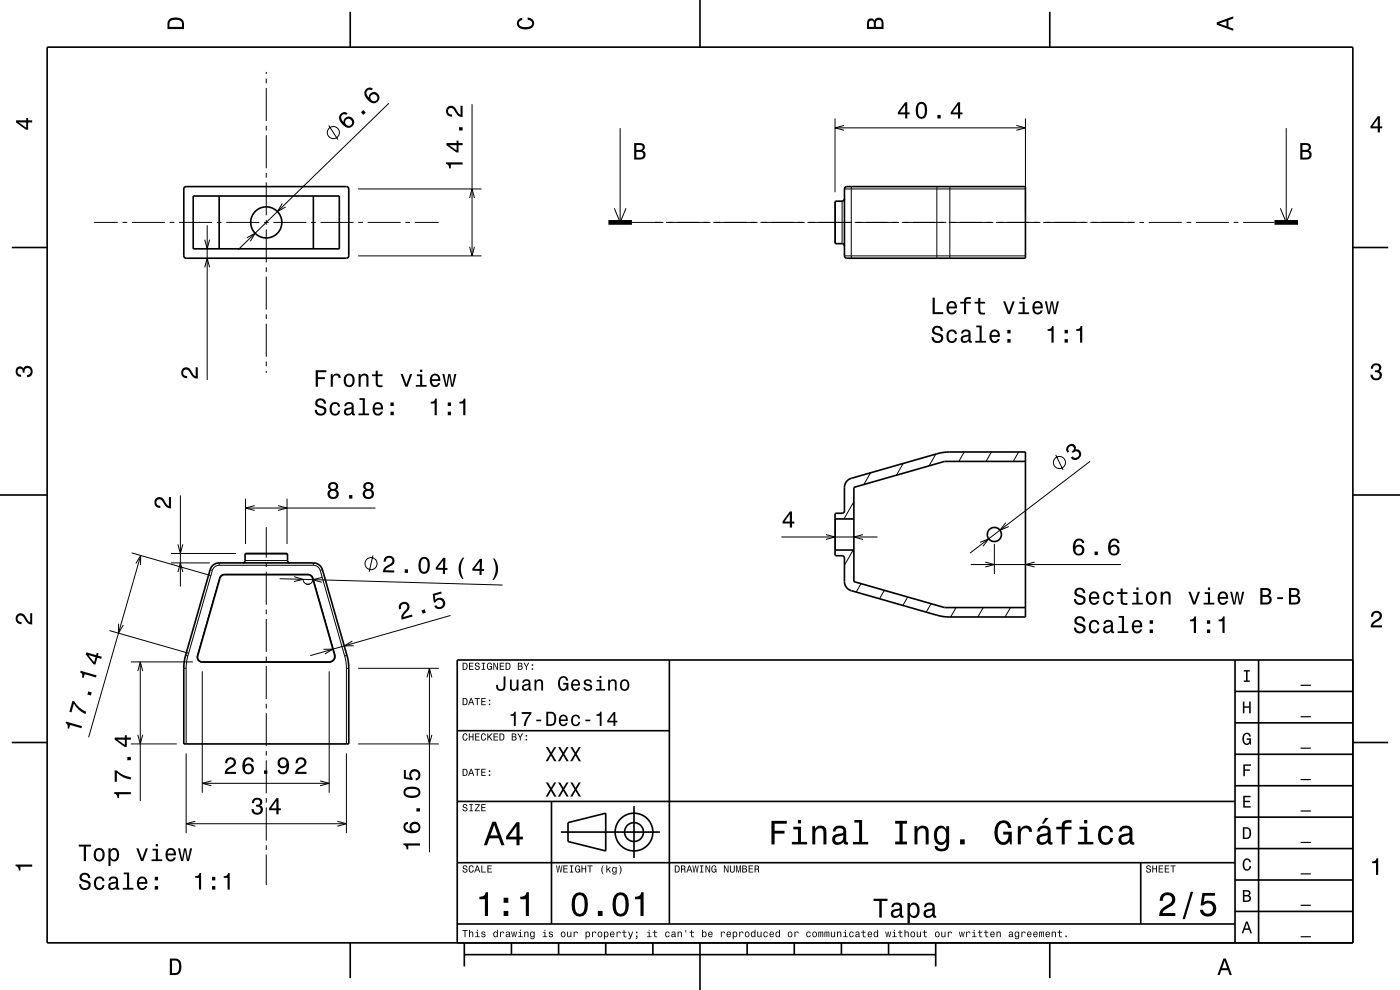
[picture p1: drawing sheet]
<svg xmlns="http://www.w3.org/2000/svg" width="297mm" height="210mm" viewBox="0 0 297 210" stroke-linecap="round" stroke-linejoin="round" font-family="sans-serif">
<g fill="none" stroke="#000" stroke-width=".21">
<path d="M56.5 15.3v.4M56.5 16.7v1M56.5 18.7v7M56.5 26.7v1M56.5 28.7v7M56.5 36.7v1M56.5 38.7v7M69.8 26.6l1.9 3M82.5 21.9l-32 31.1M100.1 22.1v32.2M131.6 27.2v20M177.1 25.1v15.7"/>
<path d="M177.1 27.1h40.4M179.1 26.6l-2 .5 2 .5M180.7 39.6l-.1 .4v14.3l.1 .5M198.9 39.6l-.2 .5v14.2l.2 .5M201.5 39.6v15.2M215.6 26.6l1.9 .5-1.9 .5M217.5 25.1v20.1M272.9 27.2v20M19.9 47.2h5.1M26 47.2h1M28 47.2h7M36 47.2h1"/>
<path d="M38 47.2h7M43.4 50.8l.6 2 .5-2M43.4 56.7l.6-1.9 .5 1.9M44 47.8v32.8M46 47.2h1M48 47.2h7M52.4 50.5l1.7-1-1 1.7M56 47.2h1M56.5 46.7v1M56.5 48.7v7M56.5 56.7v1M56.5 58.7v7"/>
<path d="M58 47.2h7M59.9 43.2l-1 1.7 1.7-1M66 47.2h1M68 47.2h7M76 54.3h26.1M76 40.1h26.1M76 47.2h1M78 47.2h7M86 47.2h1M88 47.2h5.1M99.6 42l.5-1.9 .6 1.9M99.6 52.3l.5 2 .6-2"/>
<path d="M130.3 44.2l1.3 3 1.2-3M134.1 47.2h6.6M139 47.2h1.3M141.3 47.2h9.4M151.3 47.2h9.4M161.3 47.2h9.4M171.3 47.2h9.4M177.2 42.7v9M178.6 42.7v9M179.1 54.3h38.4M179.1 40.1h38.4M181.3 47.2h9.4"/>
<path d="M191.3 47.2h9.4M201.3 47.2h9.4M211.3 47.2h9.4M221.3 47.2h9.4M231.3 47.2h9.4M241.7 47.2h1M243.7 47.2h7M251.7 47.2h1M253.7 47.2h7M261.7 47.2h1M263.7 47.2h6.7M271.6 44.2l1.3 3 1.2-3"/>
<path d="M56.5 66.7v1M56.5 68.7v7M56.5 76.7v1M56.5 78.7v.4M191.6 98.3l-1.4 2.5M198.5 96.3l-1.4 2.5M204.6 95.9l-1.2 2M210.3 95.9l-1.1 2M216.1 95.9l-1.2 2M224 96.5l1.5 3.2M231.3 97.9l-25.5 19.4M27.9 117.3l16.8 4.8"/>
<path d="M28.8 119.5l1-1.7v2M29.8 117.8l-11 38.6M36.3 119.4h8.2M36.3 117.4h13.8M37.8 115.5l.5 1.9 .5-1.9M38.3 105.1v19.3M46.5 119.9a1.5 1.5 0 0 0-1.4 1.1M46.5 119.4v.5M46.5 119.9h20M52 118.9h9M52 117.5h9M52.1 105.8v9.6"/>
<path d="M52.1 107.8h27.6M54 107.3l-1.9 .5 1.9 .5M56.5 111.8v6.5M56.5 119.3v1M59 107.3l1.9 .5-1.9 .5M60.9 105.8v9.6M66.5 119.9a1.51 1.51 0 0 1 1.4 1.1M66.5 119.4v.5M79.1 117.8l-.8 3.5M165.8 113.9h20.3M175.2 113.4l1.9 .5-1.9 .5M177.2 110.1v6.6"/>
<path d="M181 116.7l-1.9 3.2M181.1 106.4l-2.1 3.7M183.1 113.4l-2 .5 2 .5M184.7 100.3l-1.5 2.5M205.9 119.8h31.9M207.9 115.1l1.9-.8-1.3 1.6M209 119.2l1.9 .6-1.9 .5M210.9 115.4v6.4M213.4 110.9l-1.3 1.6 1.9-.8M219.5 119.2l-2 .6 2 .5M23.2 133.8l16.8 4.8M25.2 132.3l-.1 2 1.1-1.7"/>
<path d="M37.8 121.3l.5-1.9 .5 1.9M39.4 139l.5 .1M39.9 139.1l-.4 2.7M41.8 139.1a1.1 1.1 0 0 0 1.1 1.4M41.8 139.1h.1M44.6 120.9l.5 .1M45.1 121l-5.2 18.1M46.6 122.6l-4.8 16.5M46.6 122.6h.1M47.6 121.8l-.6 .2-.4 .6M47.6 121.8h17.7M47.6 121.8v.1"/>
<path d="M56.5 121.3v7M56.5 129.3v1M56.5 131.3v7M56.5 139.3v1M59.3 122.8l47.3 1.3M62.4 122.3l1.9 .6-1.9 .5M64.3 122.9a1.02 1.02 0 0 0 1.4 1M65.3 121.8l.7 .2 .4 .6M65.3 121.8v.1M66.4 122.6a1.14 1.14 0 0 1-1.5 1.3M66.4 122.6l4.7 16.3M67.9 121l5.2 18.1"/>
<path d="M68.3 122.5l-1.9 .5 1.9 .5M68.4 120.9l-.5 .1M68.6 137.7h2l-1.7 1M71.1 138.9a1.28 1.28 0 0 1-1.3 1.6M71.1 138.9h-.1M73.1 139.1l.4 2.7M73.6 139l-.5 .1M74.7 136l-1.7 1h2M95.6 130.6l-29.8 8.5M182.7 123.8l-1.1 1.8M187.6 125.2l-1 1.8M192.6 126.6l-1.1 1.8"/>
<path d="M197.5 128.1l-1 1.7M202.8 128.9l-1.1 2M208.6 128.9l-1.2 2M214.4 128.9l-1.2 2M27.8 157.8h9.7M27.8 140.4h13.1M29.2 142.3l.6-1.9 .5 1.9M29.2 155.9l.6 1.9 .5-1.9M29.8 140.4v29.5M39 141.8h.5M39.5 141.8v16M39.5 159.8v16.9"/>
<path d="M42.9 140.4v.1M42.9 142.4v25.8M42.9 140.5h26.9M56.5 141.3v7M56.5 149.3v1M56.5 151.3v7M56.5 159.3v1M69.8 140.4v.1M69.8 142.4v25.8M73.5 141.8v16M73.5 159.8v16.9M73.5 141.8h.5"/>
<path d="M76 157.8h17.1M76 141.8h17.1M90.6 143.7l.5-1.9 .5 1.9M90.6 155.9l.5 1.9 .5-1.9M91.1 141.8v39M39.5 174.7h34M41.4 174.2l-1.9 .5 1.9 .6M42.9 166.2h26.9M44.8 165.6l-1.9 .6 1.9 .5M56.5 161.3v7M56.5 169.3v1M56.5 171.3v7"/>
<path d="M56.5 179.3v1M67.9 165.6l1.9 .6-1.9 .5M71.6 174.2l1.9 .5-1.9 .6M56.5 181.3v6.5"/>
<circle cx="70.7" cy="28.1" r="1.28"/>
<circle cx="224.8" cy="98.1" r="1.28"/>
<circle cx="78.7" cy="119.6" r="1.28"/>
</g>
<g fill="none" stroke="#000" stroke-width=".35">
<path d="M10 10h277v190h-277zM74.3 2.5v7.5M148.5 0v10M222.7 2.5v7.5M39.1 39.8l.4-.2 34.3 .1 .2 .4-.1 14.5-.4 .2-34.3-.1-.2-.4zM179.2 39.8l.4-.2h37.9v15.2l-38.1-.1-.3-.4zM2.5 52.5h7.5M41 41.6h31v11.2h-31zM46.5 41.6v11.2M66.5 41.6v11.2M179.1 42.2l-.2 .4-1.8 .2v8.8l1.6 .1 .4 .2v.3M287 52.5h7.5"/>
<path d="M217.5 97.9h-17.1l-19.3 5.5v20l19.3 5.5h17.1M0 105h10M45.1 119.9l.7-.4 .7-.1h20a2 2 0 0 1 1.9 1.5l5.5 19.4 .1 17.5h-35v-16.1l.1-1.5 5.5-19.3zM51.5 119.4l.2-.1 .3-.3 .1-1.6h8.8l.1 1.7 .5 .3M177.1 110l4 .1M179.7 102l.9-.5 19.2-5.5 1.7-.1h16v35h-16l-1.5-.1-19.4-5.5a2 2 0 0 1-1.5-1.9v-5.3l-.4-.2-1.6-.1v-8.8l1.8-.2 .2-.4v-5.1l.2-.7zM181.1 116.7l-4 .1M287 105h10M47 122.2l.6-.3h17.7l.6 .2 .4 .5 4.7 16.3a1.18 1.18 0 0 1-1.2 1.5h-26.9a1.01 1.01 0 0 1-1-1.3l4.8-16.5zM142 140v56M262 140v60M267 140v60"/>
<path d="M287 140h-190v60M2.5 157.5h7.5M97 155h45M262 153.3h25M262 146.7h25M287 157.5h7.5M97 170h165M117 170v26M119 176.5h21M120.5 174.5l8-2v8l-8-2zM134.5 171v11M262 173.3h25"/>
<path d="M262 166.7h25M262 160h25M97 196h165M97 183h165M242 183v13M262 193.3h25M262 186.7h25M262 180h25M74.3 200v7.5M98.5 202.5h100M98.5 200v5M108.5 200v2.5"/>
<path d="M118.5 200v2.5M128.5 200v2.5M138.5 200v2.5M148.5 200v10M158.5 200v2.5M168.5 200v2.5M178.5 200v2.5M188.5 200v2.5M198.5 200v5M222.7 200v7.5"/>
<circle cx="56.5" cy="47.2" r="3.3"/>
<circle cx="210.9" cy="113.4" r="1.5"/>
<circle cx="134.5" cy="176.5" r="2"/>
<circle cx="134.5" cy="176.5" r="4"/>
</g>
<path d="M129.1 47.2h5M270.4 47.2h5" fill="none" stroke="#000" stroke-width="1" stroke-linecap="butt"/>
<g fill="#000">
<path d="M36 4a2.18 2.18 0 0 0-.5 2.2h3.5v-1.2a1.43 1.43 0 0 0-1.7-1.3zM36.3 4.4a2.15 2.15 0 0 1 2.2 .3l.1 1h-2.6v-1z" fill-rule="evenodd"/>
<path d="M109.9 4.2l.9-.4v.4a.7 .7 0 0 0-.7 .5 .7 .7 0 0 0 .3 .8 1.7 1.7 0 0 0 2.5-.5 .9 .9 0 0 0-1-.8v-.5a1.24 1.24 0 0 1 1.4 1.1 1.24 1.24 0 0 1-1 1.4 2.22 2.22 0 0 1-2.5-.7l-.2-.5z" fill-rule="evenodd"/>
<path d="M184.2 4.2l-.3 .7v1.3h3.5v-1.3a.98 .98 0 0 0-.7-1.1 .98 .98 0 0 0-1.2 .6 .84 .84 0 0 0-1.3-.2zM184.5 4.5a.54 .54 0 0 1 .6-.1 .54 .54 0 0 1 .3 .6v.7h-1zM185.9 4.4a.62 .62 0 0 1 .8-.1 .62 .62 0 0 1 .3 .6v.8h-1.2z" fill-rule="evenodd"/>
<path d="M258.1 4.7v.6l3.5 1.2v-.4l-1-.4v-1.4l1-.4v-.4zM258.6 5l1.6-.5v1z" fill-rule="evenodd"/>
<path d="M3.4 25.5v.5l2.1 1.5h.5v-1.5h.8v-.5h-.8v-.5h-.4v.5zM4 26h1.6v1.1z" fill-rule="evenodd"/>
<path d="M72.3 24.1a1.58 1.58 0 0 0 .4 2.4 1.26 1.26 0 0 0 1.8 .5 1.26 1.26 0 0 0 .3-1.9 1.11 1.11 0 0 0-1.3-.3 1.11 1.11 0 0 0-.6 1.1 1.02 1.02 0 0 1-.3-1.5 .58 .58 0 0 1 .8 0l.4-.3a.99 .99 0 0 0-1.5 0zM73.2 26a.75 .75 0 0 1 1.5 0 .75 .75 0 0 1-1.5 0zM76.6 23.8l.5 .6 .5-.5-.5-.6zM77.6 18.9a1.58 1.58 0 0 0 .5 2.4 1.26 1.26 0 0 0 1.8 .5 1.26 1.26 0 0 0 .3-1.9 1.11 1.11 0 0 0-1.3-.3 1.11 1.11 0 0 0-.7 1.1 1.03 1.03 0 0 1-.3-1.5 .58 .58 0 0 1 .9 0l.3-.4a1 1 0 0 0-1.5 .1zM78.6 20.8a.75 .75 0 0 1 1.4 0 .75 .75 0 0 1-1.4 0z" fill-rule="evenodd"/>
<path d="M94.6 34.4v.4a.77 .77 0 0 1 .7 .9h.3v-.8h2.5v-.5zM94.7 30.3v.5l2.1 1.5h.5v-1.5h.8v-.5h-.8v-.5h-.4v.5zM95.3 30.8h1.6v1.1zM97.4 27v.7h.7v-.7zM94.9 22.7a1.2 1.2 0 0 0-.2 1.4 1.2 1.2 0 0 0 1.2 .7v-.5a.71 .71 0 0 1-.9-.5 .71 .71 0 0 1 .5-.9 .71 .71 0 0 1 .9 .5 1.81 1.81 0 0 0 1.7 1.4v-2.4h-.4v1.9a2.23 2.23 0 0 1-1.2-1.5 1.11 1.11 0 0 0-1.6-.1z" fill-rule="evenodd"/>
<path d="M134.5 30.3v3.5h1.4a.98 .98 0 0 0 1-.7 .98 .98 0 0 0-.6-1.1 .86 .86 0 0 0 .5-1.1 .86 .86 0 0 0-1-.6zM135 30.8h.7a.53 .53 0 0 1 .7 .5 .53 .53 0 0 1-.7 .5h-.7zM135 32.2h.8a.61 .61 0 0 1 .7 .6 .61 .61 0 0 1-.7 .6h-.8z" fill-rule="evenodd"/>
<path d="M192 21.7l-1.5 2.1v.5h1.5v.8h.5v-.8h.5v-.4h-.5v-2.2zM192 22.3v1.6h-1.1zM194.6 22.1a2.67 2.67 0 0 0 .4 3 1.14 1.14 0 0 0 1.6-.9 2.31 2.31 0 0 0-.6-2.5l-.5-.1-.5 .1zM195.1 22.1h.7a2.37 2.37 0 0 1 0 2.6h-.7a2.38 2.38 0 0 1 0-2.6zM198.9 24.4v.7h.7v-.7zM203.2 21.7l-1.5 2.1v.5h1.5v.8h.5v-.8h.5v-.4h-.5v-2.2zM203.2 22.3v1.6h-1.1z" fill-rule="evenodd"/>
<path d="M275.8 30.3v3.5h1.4a.98 .98 0 0 0 1-.7 .98 .98 0 0 0-.6-1.1 .86 .86 0 0 0 .5-1.1 .86 .86 0 0 0-1-.6zM276.3 30.8h.7a.53 .53 0 0 1 .7 .5 .53 .53 0 0 1-.7 .5h-.7zM276.3 32.2h.8a.61 .61 0 0 1 .7 .6 .61 .61 0 0 1-.7 .6h-.8z" fill-rule="evenodd"/>
<path d="M292.3 24.7l-1.6 2.1v.4h1.6v.9h.4v-.9h.5v-.4h-.5v-2.1zM292.3 25.2v1.6h-1.1z" fill-rule="evenodd"/>
<path d="M197.8 63.1v3.5h2.3v-.4h-1.8v-3.1zM201.1 64.2a1.54 1.54 0 0 0 .8 2.5 1.06 1.06 0 0 0 1.1-.8h-.5l-.2 .3-.4 .1a.76 .76 0 0 1-.7-.9h1.8a1.17 1.17 0 0 0-.5-1.4 1.17 1.17 0 0 0-1.4 .2zM201.4 64.4a.66 .66 0 0 1 .8-.1 .66 .66 0 0 1 .4 .7h-1.4zM203.7 64v.4h.8v2.2h.4v-2.2h1.1v-.4h-1.1a.5 .5 0 0 1 .7-.6h.4v-.4a1.04 1.04 0 0 0-1.5 .8v.2zM207.5 63.2v.8h-.7v.4h.7l.1 1.8a1.04 1.04 0 0 0 1.4 .5v-.4a.68 .68 0 0 1-1-.3v-1.6h1v-.4h-1v-.8zM212.8 63.9l1 2.7h.5l1-2.7h-.5l-.8 2.2-.7-2.2zM216.3 64v.4h.6v1.9h-.9v.3h2.3v-.3h-.9v-2.3zM216.9 63v.5h.5v-.5zM219.3 64.2a1.54 1.54 0 0 0 .8 2.5 1.05 1.05 0 0 0 1.1-.8h-.4l-.3 .3-.3 .1a.76 .76 0 0 1-.7-.9h1.7a1.16 1.16 0 0 0-.5-1.4 1.16 1.16 0 0 0-1.4 .2zM219.7 64.4a.66 .66 0 0 1 .7-.1 .66 .66 0 0 1 .4 .7h-1.3zM221.7 63.9l.6 2.7h.4l.5-2.3 .4 2.3h.4l.6-2.7h-.4l-.4 2.3-.4-2.3h-.5l-.4 2.3-.4-2.3z" fill-rule="evenodd"/>
<path d="M198 69.4a.96 .96 0 0 0-.2 1.1 .96 .96 0 0 0 .9 .6 .77 .77 0 0 1 .9 .9 .83 .83 0 0 1-.9 .3 .83 .83 0 0 1-.6-.8h-.5a1.21 1.21 0 0 0 1.5 1.3 1.21 1.21 0 0 0 .7-1.8l-1.2-.4a.58 .58 0 0 1-.3-.8 .58 .58 0 0 1 .8-.2l.2 .1 .3 .5h.4a1.17 1.17 0 0 0-.7-1.1 1.17 1.17 0 0 0-1.3 .3zM201.1 70.3a1.53 1.53 0 0 0 .8 2.5 1.06 1.06 0 0 0 1.1-1.1h-.4a.67 .67 0 0 1-.6 .7 .67 .67 0 0 1-.7-.6 1.12 1.12 0 0 1 .6-1.5 .6 .6 0 0 1 .7 .6h.4a1.09 1.09 0 0 0-.7-1 1.09 1.09 0 0 0-1.2 .4zM204.2 70.1l-.3 .7h.4a.55 .55 0 0 1 .7-.6 .55 .55 0 0 1 .4 .8l-.2 .1a.98 .98 0 0 0-1.2 .3 .98 .98 0 0 0 0 1.2 1.06 1.06 0 0 0 1.5-.3l.1 .3 .6 .1v-.4h-.3v-1.6a1.02 1.02 0 0 0-1.7-.6zM204.4 71.6l1.1-.3a.77 .77 0 0 1-.2 .9 .77 .77 0 0 1-.9 .1zM207.1 69.1v.3h.7v2.9h-.9v.4h2.3v-.4h-.9v-3.2zM210.2 70.3a1.54 1.54 0 0 0 .8 2.5 1.06 1.06 0 0 0 1.1-.9h-.5l-.2 .4-.4 .1a.76 .76 0 0 1-.6-.9h1.7a1.16 1.16 0 0 0-.5-1.4 1.16 1.16 0 0 0-1.4 .2zM210.5 70.5a.66 .66 0 0 1 .8-.2 .66 .66 0 0 1 .4 .8h-1.3zM213.7 71.9v.8h.7v-.8zM213.7 70v.7h.7v-.7z" fill-rule="evenodd"/>
<path d="M222.2 69.8v.4h.9v2.5h.4v-3.5h-.3a.77 .77 0 0 1-1 .6zM225.8 71.9v.8h.7v-.8zM225.8 70v.7h.7v-.7zM228.3 69.8v.4h.8v2.5h.5v-3.5h-.4a.77 .77 0 0 1-.9 .6z" fill-rule="evenodd"/>
<path d="M291.1 77.4a1.08 1.08 0 0 1 1.4-.2 1.08 1.08 0 0 1 .4 1.2l-.3 .3a1.06 1.06 0 0 1 .5 1.3 1.06 1.06 0 0 1-1.2 .7 1.1 1.1 0 0 1-1.2-1.2h.5a.71 .71 0 0 0 1 .8 .71 .71 0 0 0 .1-1.3h-.6v-.4a.61 .61 0 0 0 .8-.3 .61 .61 0 0 0-.2-.8 .61 .61 0 0 0-.9 .2l-.1 .5h-.5z" fill-rule="evenodd"/>
<path d="M3.6 78a.86 .86 0 0 1 1.4 .2 1.06 1.06 0 0 1 1.2-.6 1.06 1.06 0 0 1 .7 1.2 1.1 1.1 0 0 1-1.2 1.2v-.4a.71 .71 0 0 0 .8-1 .71 .71 0 0 0-1.3-.1v.6h-.4a.61 .61 0 0 0-.3-.8 .61 .61 0 0 0-.8 .2 .61 .61 0 0 0 .2 .8l.6 .2v.4a1.15 1.15 0 0 1-1.2-.6 1.15 1.15 0 0 1 .3-1.3z" fill-rule="evenodd"/>
<path d="M38.7 78.2a1.22 1.22 0 0 1 2 .8l.4 .5 .4 .3v-1.9h.5v2.4a1.8 1.8 0 0 1-1.8-1.4 .71 .71 0 0 0-.9-.5 .71 .71 0 0 0-.5 .9 .71 .71 0 0 0 .9 .5v.4a1.18 1.18 0 0 1-1.2-.6 1.18 1.18 0 0 1 .2-1.4z" fill-rule="evenodd"/>
<path d="M67 78.5v3.5h.4v-1.6h1.5v-.4h-1.5v-1h1.9v-.5zM70.2 79.3v2.7h.4v-1.5a.66 .66 0 0 1 .4-.8 .66 .66 0 0 1 .8 .2v.3h.5a.89 .89 0 0 0-.7-.9 .89 .89 0 0 0-1 .5v-.5zM73.2 79.6a1.53 1.53 0 0 0 .9 2.5 1.48 1.48 0 0 0 1.2-1.4 1.48 1.48 0 0 0-1.2-1.5l-.5 .1zM73.5 79.9a.67 .67 0 0 1 .8-.3 .67 .67 0 0 1 .5 .6 1.11 1.11 0 0 1-.7 1.5 1.17 1.17 0 0 1-.6-1.8zM76.1 79.3v2.7h.4v-1.5a.63 .63 0 0 1 .4-.8 .63 .63 0 0 1 .8 .3v2h.5v-1.7a.89 .89 0 0 0-.6-1 .89 .89 0 0 0-1.1 .4v-.4zM79.7 78.6v.8h-.8v.4h.8v1.8a1.05 1.05 0 0 0 1.5 .5v-.4a.68 .68 0 0 1-1-.3l-.1-1.6h1.1v-.4h-1.1v-.8zM85 79.3l1 2.7h.5l.9-2.7h-.4l-.8 2.2-.8-2.2zM88.4 79.4v.4h.7v1.9h-.9v.3h2.3v-.3h-.9v-2.3zM89.1 78.4v.5h.5v-.5zM91.5 79.6a1.54 1.54 0 0 0 .8 2.5 1.06 1.06 0 0 0 1.1-.8h-.5l-.2 .3-.4 .1a.76 .76 0 0 1-.7-.9h1.8a1.16 1.16 0 0 0-.5-1.4 1.16 1.16 0 0 0-1.4 .2zM91.8 79.8a.66 .66 0 0 1 .8-.1 .66 .66 0 0 1 .4 .7h-1.4zM93.8 79.3l.7 2.7h.4l.4-2.3 .4 2.3h.5l.6-2.7h-.4l-.5 2.3-.4-2.3h-.4l-.4 2.3-.4-2.3z" fill-rule="evenodd"/>
<path d="M67.2 84.8a.97 .97 0 0 0-.3 1.1 .97 .97 0 0 0 .9 .6 .77 .77 0 0 1 .9 .9 .84 .84 0 0 1-.9 .3 .84 .84 0 0 1-.6-.8h-.5a1.21 1.21 0 0 0 1.5 1.3 1.21 1.21 0 0 0 .8-1.8l-.8-.3a.71 .71 0 0 1-.9-.6 .7 .7 0 0 1 .8-.6 .7 .7 0 0 1 .6 .7h.5a1.17 1.17 0 0 0-.7-1.1 1.17 1.17 0 0 0-1.3 .3zM70.2 85.7a1.53 1.53 0 0 0 .9 2.5 1.06 1.06 0 0 0 1.1-1.1h-.5a.67 .67 0 0 1-.6 .7 .67 .67 0 0 1-.7-.6 1.12 1.12 0 0 1 .7-1.5 .6 .6 0 0 1 .6 .6h.5a1.09 1.09 0 0 0-.8-1 1.09 1.09 0 0 0-1.2 .4zM73.3 85.5l-.2 .7h.4a.55 .55 0 0 1 .6-.6 .55 .55 0 0 1 .4 .8l-.2 .1a1.14 1.14 0 0 0-1.4 .9 .73 .73 0 0 0 .9 .8l.4-.1 .4-.4 .1 .3 .6 .1v-.4h-.2l-.1-1.6a1.02 1.02 0 0 0-.6-.8 1.02 1.02 0 0 0-1.1 .2zM73.5 87l1.1-.3a.77 .77 0 0 1-.2 .9 .77 .77 0 0 1-.9 .1zM76.3 84.5v.3h.7v2.9h-1v.4h2.3v-.4h-.9v-3.2zM79.3 85.7a1.54 1.54 0 0 0 .8 2.5 1.06 1.06 0 0 0 1.1-.9h-.4l-.2 .4-.4 .1a.75 .75 0 0 1-.7-.9h1.8a1.17 1.17 0 0 0-.5-1.4 1.17 1.17 0 0 0-1.5 .2zM79.7 85.9a.66 .66 0 0 1 .8-.2 .66 .66 0 0 1 .3 .8h-1.3zM82.8 87.3v.8h.7v-.8zM82.8 85.4v.7h.7v-.7z" fill-rule="evenodd"/>
<path d="M91.4 85.2v.4h.8v2.5h.5v-3.5h-.4a.77 .77 0 0 1-.9 .6zM95 87.3v.8h.7v-.8zM95 85.4v.7h.7v-.7zM97.5 85.2v.4h.8v2.5h.4v-3.5h-.3a.77 .77 0 0 1-.9 .6z" fill-rule="evenodd"/>
<path d="M226.6 94.4a.9 .9 0 0 1 1.2-.2 .9 .9 0 0 1 .4 1.1 1.06 1.06 0 0 1 1.2 .7 1.06 1.06 0 0 1-.6 1.3 1.1 1.1 0 0 1-1.6-.2l.3-.3a.71 .71 0 0 0 1.3 0 .71 .71 0 0 0-.7-1l-.5 .3-.2-.3a.61 .61 0 0 0 .4-.7 .61 .61 0 0 0-.7-.5 .61 .61 0 0 0-.5 .6l.2 .6-.3 .2a1.06 1.06 0 0 1 .1-1.6z" fill-rule="evenodd"/>
<path d="M33 105.8a1.22 1.22 0 0 1 2 .7l.4 .5 .4 .3v-1.9h.5v2.4a1.8 1.8 0 0 1-1.8-1.4 .71 .71 0 0 0-.8-.5 .71 .71 0 0 0-.5 .9 .71 .71 0 0 0 .8 .5v.5a1.18 1.18 0 0 1-1.2-.7 1.18 1.18 0 0 1 .2-1.3z" fill-rule="evenodd"/>
<path d="M69.9 102.5a.83 .83 0 0 0 .1 1.4 1.11 1.11 0 0 0-.4 1.5 1.11 1.11 0 0 0 1.6 .4 1.03 1.03 0 0 0 .7-.9 1.03 1.03 0 0 0-.6-1 .89 .89 0 0 0 .4-1.1 .89 .89 0 0 0-1-.6zM69.9 104.8a.75 .75 0 0 1 1.5 0 .75 .75 0 0 1-1.5 0zM70.1 103.2a.59 .59 0 0 1 1.1 0 .59 .59 0 0 1-1.1 0zM74.1 105v.8h.7v-.8zM77.3 102.5a.83 .83 0 0 0 .2 1.4 1.11 1.11 0 0 0-.4 1.5 1.11 1.11 0 0 0 1.6 .4 1.03 1.03 0 0 0 .6-.9 1.03 1.03 0 0 0-.5-1 .89 .89 0 0 0 .4-1.1 .89 .89 0 0 0-1.1-.6zM77.4 104.8a.71 .71 0 0 1 1.4 0 .71 .71 0 0 1-1.4 0zM77.5 103.2a.6 .6 0 0 1 1.2 0 .6 .6 0 0 1-1.2 0z" fill-rule="evenodd"/>
<path d="M167.6 108.5l-1.6 2.1v.4h1.6v.9h.4v-.9h.5v-.4h-.5v-2.1zM167.6 109.1v1.5h-1.2z" fill-rule="evenodd"/>
<path d="M228.1 114.5a2.4 2.4 0 0 0 .2 3.3 1.16 1.16 0 0 0 1.5-.4 1.16 1.16 0 0 0-.1-1.5 1.16 1.16 0 0 0-1.6 0 1.02 1.02 0 0 1 .8-1.3 .58 .58 0 0 1 .7 .6h.4a1.12 1.12 0 0 0-.7-.9 1.12 1.12 0 0 0-1.2 .2zM228.1 116.7a.75 .75 0 0 1 1.5 0 .75 .75 0 0 1-1.5 0zM232.2 117v.8h.7v-.8zM235.6 114.5a2.4 2.4 0 0 0 .2 3.3 1.16 1.16 0 0 0 1.5-.4 1.16 1.16 0 0 0-.2-1.5 1.16 1.16 0 0 0-1.5 0 1.02 1.02 0 0 1 .8-1.3 .58 .58 0 0 1 .6 .6h.5a1.12 1.12 0 0 0-.7-.9 1.12 1.12 0 0 0-1.2 .2zM235.5 116.7a.75 .75 0 0 1 1.5 0 .75 .75 0 0 1-1.5 0z" fill-rule="evenodd"/>
<path d="M3.6 130.4a1.22 1.22 0 0 1 2 .7l.4 .6 .4 .3v-1.9h.4v2.4a1.8 1.8 0 0 1-1.7-1.4 .71 .71 0 0 0-.9-.5 .71 .71 0 0 0-.5 .8 .71 .71 0 0 0 .9 .5v.5a1.18 1.18 0 0 1-1.2-.7 1.18 1.18 0 0 1 .2-1.3z" fill-rule="evenodd"/>
<path d="M81.7 118.2l-.3 .9h.4a.7 .7 0 0 1 .6-.8 .7 .7 0 0 1 .8 .5 .7 .7 0 0 1-.5 .9 1.79 1.79 0 0 0-1.5 1.7h2.4l.1-.4h-2a2.21 2.21 0 0 1 1.6-1.2 1.13 1.13 0 0 0 .1-1.6 1.13 1.13 0 0 0-1.7 0zM85.9 120.8l-.1 .7h.7l.1-.7zM89.1 118.5a2.68 2.68 0 0 0 .3 3.1 1.14 1.14 0 0 0 1.7-.9 2.3 2.3 0 0 0-.6-2.5l-.5-.1-.5 .1zM89.7 118.6h.6a2.38 2.38 0 0 1 0 2.6h-.7a2.37 2.37 0 0 1 .1-2.6zM94 118.3l-1.6 2.1v.4l1.6 .1-.1 .8 .5 .1v-.9h.5v-.4h-.5l.1-2.2zM94 118.9v1.6l-1.1-.1z" fill-rule="evenodd"/>
<path d="M85 127.9a1.16 1.16 0 0 0-.3 1.4l.4-.2a.7 .7 0 0 1 .3-.9 .7 .7 0 0 1 .9 .2 .7 .7 0 0 1-.2 1 1.81 1.81 0 0 0-.9 2l2.3-.6-.1-.4-1.8 .5a2.2 2.2 0 0 1 1.1-1.5 1.11 1.11 0 0 0-.2-1.5 1.11 1.11 0 0 0-1.5 0zM89.4 129.5l.2 .7 .7-.2-.2-.7zM91.8 126l.2 1.9 .4-.2a.8 .8 0 0 1 1.1-.5 .8 .8 0 0 1 .3 1.2 .8 .8 0 0 1-1.2 0l-.5 .1a1.21 1.21 0 0 0 1.8 .6 1.21 1.21 0 0 0 .3-1.8 1.21 1.21 0 0 0-1.8-.1l-.2-.9 1.5-.4-.1-.4z" fill-rule="evenodd"/>
<path d="M98.2 118.3a3.6 3.6 0 0 0-.2 4.5h.4a4.3 4.3 0 0 1 .1-4.5zM101.8 118.5l-1.6 2.1v.5h1.5v.9h.5v-.9h.5v-.4h-.5l.1-2.1zM101.8 119.1l-.1 1.6h-1.1zM104.6 118.5a4.3 4.3 0 0 1-.1 4.5h.3a3.6 3.6 0 0 0 .1-4.5z" fill-rule="evenodd"/>
<path d="M228.2 124.9a.96 .96 0 0 0-.2 1.1 .96 .96 0 0 0 .9 .6 .77 .77 0 0 1 .9 .9 .84 .84 0 0 1-.9 .4 .84 .84 0 0 1-.6-.8h-.5a1.21 1.21 0 0 0 1.5 1.3 1.21 1.21 0 0 0 .7-1.9l-1.2-.4a.58 .58 0 0 1-.3-.8 .58 .58 0 0 1 .8-.2l.2 .1 .3 .6h.4a1.16 1.16 0 0 0-.7-1.1 1.16 1.16 0 0 0-1.3 .2zM231.3 125.8a1.54 1.54 0 0 0 .8 2.5 1.05 1.05 0 0 0 1.1-.8h-.5l-.2 .3-.4 .1a.75 .75 0 0 1-.7-.9h1.8a1.16 1.16 0 0 0-.5-1.4 1.16 1.16 0 0 0-1.4 .2zM231.6 126a.66 .66 0 0 1 .8-.1 .66 .66 0 0 1 .4 .7h-1.4zM234.3 125.8a1.53 1.53 0 0 0 .9 2.5 1.05 1.05 0 0 0 1.1-1h-.5a.67 .67 0 0 1-.6 .6 .67 .67 0 0 1-.7-.6 1.12 1.12 0 0 1 .7-1.5 .6 .6 0 0 1 .6 .6h.5a1.09 1.09 0 0 0-.8-.9 1.09 1.09 0 0 0-1.2 .3zM237.7 124.8v.8h-.7v.4h.7l.1 1.8a1.04 1.04 0 0 0 1.4 .5v-.4a.68 .68 0 0 1-1-.3v-1.6h1v-.4h-1v-.8zM240.4 125.6v.4h.7v1.9h-.9v.3h2.2v-.3h-.9v-2.3zM241.1 124.6v.5h.4v-.5zM243.4 125.8a1.53 1.53 0 0 0 .8 2.5 1.48 1.48 0 0 0 1.2-1.4 1.48 1.48 0 0 0-1.2-1.5l-.5 .1zM243.7 126.1a.67 .67 0 0 1 .7-.3 .67 .67 0 0 1 .5 .6 1.11 1.11 0 0 1-.7 1.5 1.17 1.17 0 0 1-.5-1.8zM246.2 125.5v2.7h.5v-1.5a.63 .63 0 0 1 .4-.8 .63 .63 0 0 1 .8 .3v2h.4v-1.7a.89 .89 0 0 0-.6-1 .89 .89 0 0 0-1 .4v-.4zM252.1 125.5l1 2.7h.5l1-2.7h-.5l-.7 2.2-.8-2.2zM255.6 125.6v.4h.7v1.9h-1v.3h2.3v-.3h-.9v-2.3zM256.2 124.6v.5h.5v-.5zM258.6 125.8a1.54 1.54 0 0 0 .8 2.5 1.06 1.06 0 0 0 1.1-.8h-.4l-.3 .3-.3 .1a.75 .75 0 0 1-.7-.9h1.7a1.17 1.17 0 0 0-.4-1.4 1.17 1.17 0 0 0-1.5 .2zM259 126a.66 .66 0 0 1 .8-.1 .66 .66 0 0 1 .3 .7h-1.3zM261 125.5l.6 2.7h.5l.4-2.3 .4 2.3h.4l.7-2.7h-.5l-.4 2.3-.4-2.3h-.5l-.4 2.3-.4-2.3zM267.4 124.7v3.5h1.3a.98 .98 0 0 0 1.1-.7 .98 .98 0 0 0-.6-1.2 .86 .86 0 0 0 .4-1 .86 .86 0 0 0-1-.6zM267.8 125.2h.8a.53 .53 0 0 1 .6 .5 .53 .53 0 0 1-.7 .5h-.7zM267.8 126.6h.8a.61 .61 0 0 1 .7 .6 .61 .61 0 0 1-.7 .6h-.8zM271 126.7v.4h1.2v-.4zM273.4 124.7v3.5h1.4a.98 .98 0 0 0 1-.7 .98 .98 0 0 0-.6-1.2 .86 .86 0 0 0 .5-1 .86 .86 0 0 0-1-.6zM273.9 125.2h.7a.53 .53 0 0 1 .6 .5 .53 .53 0 0 1-.6 .5h-.7zM273.9 126.6h.8a.61 .61 0 0 1 .7 .6 .61 .61 0 0 1-.7 .6h-.8z" fill-rule="evenodd"/>
<path d="M228.2 131a.96 .96 0 0 0-.2 1.1 .96 .96 0 0 0 .9 .6 .77 .77 0 0 1 .9 .9 .84 .84 0 0 1-.9 .3 .84 .84 0 0 1-.6-.8h-.5a1.21 1.21 0 0 0 1.5 1.3 1.21 1.21 0 0 0 .7-1.8l-1.2-.4a.58 .58 0 0 1-.3-.8 .58 .58 0 0 1 .8-.2l.2 .1 .3 .5h.4a1.16 1.16 0 0 0-.7-1.1 1.16 1.16 0 0 0-1.3 .3zM231.3 131.9a1.53 1.53 0 0 0 .8 2.5 1.06 1.06 0 0 0 1.1-1.1h-.4a.67 .67 0 0 1-.6 .7 .67 .67 0 0 1-.7-.6 1.12 1.12 0 0 1 .6-1.5 .6 .6 0 0 1 .7 .6h.4a1.09 1.09 0 0 0-.7-1 1.09 1.09 0 0 0-1.2 .4zM234.4 131.7l-.3 .7h.4a.55 .55 0 0 1 .7-.6 .55 .55 0 0 1 .4 .8l-.2 .1a1 1 0 0 0-1.1 .2 1 1 0 0 0-.2 1 .93 .93 0 0 0 1.6 0l.1 .3 .6 .1v-.4h-.3v-1.6a1.02 1.02 0 0 0-.7-.8 1.02 1.02 0 0 0-1 .2zM234.6 133.2l1-.3a.77 .77 0 0 1-.1 .9 .77 .77 0 0 1-.9 .1l-.2-.4zM237.3 130.7v.3h.7v2.9h-.9v.4h2.3v-.4h-.9v-3.2zM240.4 131.9a1.54 1.54 0 0 0 .8 2.5 1.06 1.06 0 0 0 1.1-.9h-.5l-.2 .4-.4 .1a.75 .75 0 0 1-.6-.9h1.7a1.16 1.16 0 0 0-.5-1.4 1.16 1.16 0 0 0-1.4 .2zM240.7 132.1a.66 .66 0 0 1 .8-.2 .66 .66 0 0 1 .4 .8h-1.3zM243.9 133.5v.8h.7v-.8zM243.9 131.6v.7h.7v-.7z" fill-rule="evenodd"/>
<path d="M252.4 131.4v.4h.9v2.5h.4v-3.5h-.3a.77 .77 0 0 1-1 .6zM256 133.5v.8h.7v-.8zM256 131.6v.7h.7v-.7zM258.5 131.4v.4h.8v2.5h.5v-3.5h-.3a.77 .77 0 0 1-1 .6z" fill-rule="evenodd"/>
<path d="M291.2 129.9a1.18 1.18 0 0 1 1.9 .3 1.18 1.18 0 0 1-1 1.7l-.5 .3-.3 .5h1.9v.4h-2.4a1.8 1.8 0 0 1 1.4-1.8 .71 .71 0 0 0 .5-.8 .71 .71 0 0 0-.9-.5 .71 .71 0 0 0-.5 .8h-.4z" fill-rule="evenodd"/>
<path d="M14 153.1l-.1 .3a.77 .77 0 0 1 .4 1.1l.4 .1 .2-.8 2.4 .7 .1-.5zM15.4 148.7l-.7 2.3 .5 .1 .5-1.8a5.2 5.2 0 0 0 2.4 2.2l.2-.5a5.3 5.3 0 0 1-2.5-2.2zM18.7 146.7l-.2 .6 .8 .2 .2-.6zM17.1 142.3l-.1 .3a.77 .77 0 0 1 .4 1.1l.3 .1 .3-.8 2.4 .7 .1-.4zM18.3 138.4l-.1 .4 1.6 2.1 .4 .1 .5-1.5 .8 .3 .1-.5-.8-.2 .1-.5-.4-.1-.1 .5zM18.8 139l1.5 .4-.3 1.1z" fill-rule="evenodd"/>
<path d="M98.1 140.6v1.5h.5a.77 .77 0 0 0 .6-.8 .77 .77 0 0 0-.6-.7zM98.4 140.8a.58 .58 0 0 1 .6 .5 .58 .58 0 0 1-.6 .6zM99.5 140.6v1.5h.9v-.2h-.7v-.5h.7v-.2h-.7v-.4h.7v-.2zM100.9 140.7a.53 .53 0 0 0 0 .6 .53 .53 0 0 0 .6 .2 .32 .32 0 0 1-.2 .5 .32 .32 0 0 1-.4-.4h-.2a.5 .5 0 0 0 .7 .5 .5 .5 0 0 0 .1-.8l-.3-.1a.29 .29 0 0 1-.2-.4 .29 .29 0 0 1 .4-.1 .29 .29 0 0 1 .2 .3h.2a.51 .51 0 0 0-.4-.4 .51 .51 0 0 0-.5 .1zM102.2 140.6v.2h.3v1.1h-.3v.2h.7v-.2h-.2v-1.1h.2v-.2zM103.4 140.8l-.1 .2a.69 .69 0 0 0 0 .8 .69 .69 0 0 0 .8 .3l.1-.2 .2 .2v-.8h-.6v.2h.4l-.2 .4a.6 .6 0 0 1-.5-.6 .6 .6 0 0 1 .5-.6l.2 .3h.2l-.1-.2a.5 .5 0 0 0-.9 0zM104.7 140.6v1.5h.1v-1.2l.6 1.2h.2v-1.5h-.1v1.2l-.6-1.2zM106 140.6v1.5h1v-.2h-.8v-.5h.7v-.2h-.7v-.4h.7v-.2zM107.3 140.6v1.5h.5a.77 .77 0 0 0 .6-.8 .77 .77 0 0 0-.6-.7zM107.5 140.8a.58 .58 0 0 1 .6 .5 .58 .58 0 0 1-.6 .6zM109.9 140.6v1.5h.5a.42 .42 0 0 0 .5-.3 .42 .42 0 0 0-.3-.5l.2-.2-.1-.4zM110.1 140.8h.3a.23 .23 0 0 1 .2 .2 .23 .23 0 0 1-.2 .2h-.3zM110.1 141.4h.3a.26 .26 0 0 1 .3 .2 .26 .26 0 0 1-.3 .3h-.3zM111.1 140.6l.5 .9v.6h.2v-.6l.5-.9h-.3l-.3 .7-.4-.7zM112.8 141.8v.3h.3v-.3zM112.8 140.9v.3h.3v-.3z" fill-rule="evenodd"/>
<path d="M98.1 148.1v1.5h.5a.77 .77 0 0 0 .6-.8 .77 .77 0 0 0-.6-.7zM98.4 148.3a.58 .58 0 0 1 .6 .5 .58 .58 0 0 1-.6 .6zM99.8 148.1l-.5 1.5h.2l.2-.5h.5l.2 .5h.2l-.5-1.5zM100 148.3l.2 .7h-.5zM100.7 148.1v.2h.5v1.3h.2v-1.3h.4v-.2zM102.1 148.1v1.5h.9v-.2h-.7v-.5h.7v-.2h-.7v-.4h.7v-.2zM103.7 149.3v.3h.3v-.3zM103.7 148.4v.3h.3v-.3z" fill-rule="evenodd"/>
<path d="M98.3 155.7l-.1 .3a.67 .67 0 0 0 0 .8 .67 .67 0 0 0 .8 .2l.2-.5h-.2l-.2 .4a.6 .6 0 0 1-.5-.6 .6 .6 0 0 1 .5-.6l.2 .3h.2l-.2-.3a.5 .5 0 0 0-.7 0zM99.5 155.6v1.5h.2v-.7h.6v.7h.1v-1.5h-.1v.6h-.6v-.6zM100.8 155.6v1.5h1v-.2h-.8v-.5h.7v-.2h-.7v-.4h.7v-.2zM102.2 155.7l-.1 .3a.67 .67 0 0 0 0 .8 .67 .67 0 0 0 .8 .2l.2-.5h-.2l-.2 .4a.6 .6 0 0 1-.5-.6 .6 .6 0 0 1 .5-.6l.2 .3h.2l-.2-.3a.5 .5 0 0 0-.7 0zM103.4 155.6v1.5h.2v-.6l.2-.1 .5 .7h.2l-.6-.9 .6-.6h-.3l-.6 .7v-.7zM104.7 155.6v1.5h1v-.2h-.8v-.5h.7v-.2h-.7v-.4h.7v-.2zM106 155.6v1.5h.5a.77 .77 0 0 0 .6-.8 .77 .77 0 0 0-.6-.7zM106.2 155.8a.58 .58 0 0 1 .6 .5 .58 .58 0 0 1-.6 .6zM108.6 155.6v1.5h.5a.42 .42 0 0 0 .5-.3 .42 .42 0 0 0-.3-.5l.2-.2-.1-.4zM108.8 155.8h.3a.23 .23 0 0 1 .2 .2 .23 .23 0 0 1-.2 .2h-.3zM108.8 156.4h.3a.26 .26 0 0 1 .3 .2 .26 .26 0 0 1-.3 .3h-.3zM109.8 155.6l.5 .9v.6h.2v-.6l.5-.9h-.3l-.3 .7-.4-.7zM111.5 156.8v.3h.3v-.3zM111.5 155.9v.3h.3v-.3z" fill-rule="evenodd"/>
<path d="M106.8 143.5v2a.63 .63 0 0 1-.7 .7 .63 .63 0 0 1-.5-.9h-.3a1.01 1.01 0 0 0 .8 1.3 1.01 1.01 0 0 0 1.1-1.1v-2zM108.2 144.2v1.5a.76 .76 0 0 0 .5 .8 .76 .76 0 0 0 .9-.4v.4h.4v-2.3h-.4v1.3a.55 .55 0 0 1-.3 .7 .55 .55 0 0 1-.7-.3v-1.7zM111 144.3l-.2 .5h.4a.47 .47 0 0 1 .5-.4 .47 .47 0 0 1 .4 .6l-.2 .1a.84 .84 0 0 0-1 .3 .84 .84 0 0 0 0 1 .9 .9 0 0 0 1.3-.2l.1 .2 .4 .1v-.3h-.2v-1.4a.87 .87 0 0 0-.6-.7 .87 .87 0 0 0-.9 .2zM111.2 145.6l.9-.3a.66 .66 0 0 1-.1 .8 .66 .66 0 0 1-.8 0zM113.4 144.2v2.3h.4v-1.4a.54 .54 0 0 1 .3-.6 .54 .54 0 0 1 .7 .3v1.7h.4v-1.5a.76 .76 0 0 0-.5-.9 .76 .76 0 0 0-.9 .4v-.3zM118.7 143.8a1.73 1.73 0 0 0 .8 2.8l.4-.2 .4-.3 .1 .4h.2v-1.6h-1.1v.3l.7 .1a.73 .73 0 0 1-1 .8 1.74 1.74 0 0 1 0-2.3 .61 .61 0 0 1 .9 .6h.4a1.02 1.02 0 0 0-.7-1 1.02 1.02 0 0 0-1.1 .4zM121.4 144.4a1.33 1.33 0 0 0 .7 2.2 .91 .91 0 0 0 .9-.8h-.4l-.1 .3-.4 .1a.65 .65 0 0 1-.6-.8h1.6a1 1 0 0 0-.5-1.1 1 1 0 0 0-1.2 .1zM121.7 144.6a.57 .57 0 0 1 .7-.1 .57 .57 0 0 1 .3 .6h-1.2zM124.1 144.3a.65 .65 0 0 0-.2 .7 .65 .65 0 0 0 .6 .4l.7 .2a.52 .52 0 0 1-.5 .7 .52 .52 0 0 1-.6-.5h-.3a.89 .89 0 0 0 1.1 .8 .89 .89 0 0 0 .6-1.3l-1.2-.4a.46 .46 0 0 1 .4-.5 .46 .46 0 0 1 .5 .4h.4a.93 .93 0 0 0-1.5-.5zM126.6 144.2v.4h.6v1.6h-.8v.3h2v-.3h-.8v-2zM127.2 143.4v.4h.4v-.4zM129 144.2v2.3h.4v-1.4a.54 .54 0 0 1 .3-.6 .54 .54 0 0 1 .7 .3v1.7h.4v-1.5a.76 .76 0 0 0-.5-.9 .76 .76 0 0 0-.9 .4v-.3zM131.8 144.4a1.24 1.24 0 0 0-.2 1.5 1.24 1.24 0 0 0 1.3 .6 1.25 1.25 0 0 0 .6-1.5 1.25 1.25 0 0 0-1.4-.8zM132.1 144.6a.58 .58 0 0 1 .6-.2 .58 .58 0 0 1 .4 .5 .8 .8 0 0 1 0 .9 .8 .8 0 0 1-.9 .4 1.17 1.17 0 0 1-.1-1.6z" fill-rule="evenodd"/>
<path d="M108.3 151.5v.3h.7v2.2h.4v-3h-.3a.66 .66 0 0 1-.8 .5zM110.7 151v.4h1.6a4.4 4.4 0 0 0-1.2 2.6h.4a4.5 4.5 0 0 1 1.2-2.6v-.4zM113.8 152.7v.3h1v-.3zM115.9 151v3h1a1.64 1.64 0 0 0 .8-2.6 1.88 1.88 0 0 0-1.8-.4zM116.3 151.3l.9 .1a1.62 1.62 0 0 1 0 2.2h-.9zM118.8 151.9a1.32 1.32 0 0 0 .7 2.2 .91 .91 0 0 0 .9-.8h-.4l-.1 .3-.4 .1a.65 .65 0 0 1-.6-.8h1.6a1 1 0 0 0-.5-1.1 1 1 0 0 0-1.2 .1zM119.1 152.1a.57 .57 0 0 1 .7-.1 .57 .57 0 0 1 .3 .6h-1.2zM121.4 151.9a1.31 1.31 0 0 0 .7 2.2 .91 .91 0 0 0 1-.9h-.4a.57 .57 0 0 1-.5 .5 .57 .57 0 0 1-.6-.5 .81 .81 0 0 1-.1-.9 .81 .81 0 0 1 .9-.4l.3 .5h.4a.94 .94 0 0 0-.7-.8 .94 .94 0 0 0-1 .3zM124.2 152.7v.3h1v-.3zM126.5 151.5v.3h.7v2.2h.4v-3h-.3a.66 .66 0 0 1-.8 .5zM130.1 151l-1.3 1.9v.3h1.3v.8h.4v-.8h.5v-.3h-.5v-1.9zM130.1 151.5v1.4h-.9z" fill-rule="evenodd"/>
<path d="M263.7 148.8h.3v1h1v-1h.3v2.5h-.3v-1.2h-1v1.2h-.3z" fill-rule="evenodd"/>
<path d="M263.9 142.1h1.2v.3h-.4v1.9h.4v.3h-1.2v-.3h.4v-1.9h-.4z" fill-rule="evenodd"/>
<path d="M263.8 155.8a.85 .85 0 0 1 1-.4 .85 .85 0 0 1 .6 .8h-.4v-.2a.49 .49 0 0 0-.5-.3 .49 .49 0 0 0-.4 .3 1.2 1.2 0 0 0 .4 1.7 .66 .66 0 0 0 .6-.8h-.6v-.3h.9v1.4h-.2v-.4l-.3 .3a.85 .85 0 0 1-1.3-.6v-1.1z" fill-rule="evenodd"/>
<path d="M275.9 158.6h2.2v.2h-2.2z" fill-rule="evenodd"/>
<path d="M275.9 151.9h2.2v.3h-2.2z" fill-rule="evenodd"/>
<path d="M275.9 145.2h2.2v.3h-2.2z" fill-rule="evenodd"/>
<path d="M24.2 168v.4a.78 .78 0 0 1 .7 .9h.4v-.8h2.5v-.5zM24.3 163.4v2.4h.5v-1.9a5.2 5.2 0 0 0 3 1.5v-.6a5.2 5.2 0 0 1-3-1.4zM27 160.6v.7h.8v-.7zM24.3 156.4v.5l2.1 1.5h.5v-1.5h.9v-.5h-.9v-.4h-.4v.4zM24.9 156.9h1.6v1.1z" fill-rule="evenodd"/>
<path d="M48.1 161l-.3 .9h.4a.7 .7 0 0 1 .5-.8 .7 .7 0 0 1 .9 .5 .7 .7 0 0 1-.5 .8 1.8 1.8 0 0 0-1.4 1.8h2.4v-.5h-1.9a2.22 2.22 0 0 1 1.5-1.1 1.13 1.13 0 0 0 .1-1.7 1.13 1.13 0 0 0-1.7 .1zM52 160.9a2.4 2.4 0 0 0 .1 3.3 1.16 1.16 0 0 0 1.6-.4 1.16 1.16 0 0 0-.2-1.5 1.16 1.16 0 0 0-1.6 0 1.02 1.02 0 0 1 .8-1.3 .58 .58 0 0 1 .7 .6h.4a1.12 1.12 0 0 0-.7-.9 1.12 1.12 0 0 0-1.1 .2zM51.9 163.1a.75 .75 0 0 1 1.5 0 .75 .75 0 0 1-1.5 0zM56 163.4v.8h.7v-.8zM59.2 161a1.15 1.15 0 0 0 0 1.6 1.15 1.15 0 0 0 1.6 0 1.03 1.03 0 0 1-.8 1.3 .56 .56 0 0 1-.6-.6h-.5a1.18 1.18 0 0 0 1.2 .9 1.18 1.18 0 0 0 1.1-1.1 1.77 1.77 0 0 0-1.1-2.5zM59.4 161.8a.74 .74 0 0 1 1.4 0 .74 .74 0 0 1-1.4 0zM63 161l-.3 .9h.5a.71 .71 0 0 1 .5-.8 .71 .71 0 0 1 .8 .5 .71 .71 0 0 1-.5 .8 1.79 1.79 0 0 0-1.4 1.8h2.4v-.5h-1.9a2.22 2.22 0 0 1 1.5-1.1 1.13 1.13 0 0 0 .1-1.7 1.13 1.13 0 0 0-1.7 .1z" fill-rule="evenodd"/>
<path d="M53.7 169.5l-.3 .9h.5a.62 .62 0 0 1 .3-.8 .62 .62 0 0 1 .8 .3 .62 .62 0 0 1-.2 .8h-.5v.4a.72 .72 0 0 1 .9 .5 .72 .72 0 0 1-.4 .9 .72 .72 0 0 1-.9-.5l-.1-.4h-.5a1.18 1.18 0 0 0 1.6 1.2 1.18 1.18 0 0 0 .6-1.8l-.3-.1a.91 .91 0 0 0 .4-1.2 .91 .91 0 0 0-1.1-.5zM58.6 169.3l-1.5 2.1v.5h1.5v.8h.5v-.8h.5v-.4h-.5v-2.2zM58.6 169.9v1.6h-1.1z" fill-rule="evenodd"/>
<path d="M85.6 178.9v.3a.77 .77 0 0 1 .7 1h.3v-.8h2.5v-.5zM85.8 174.6a1.33 1.33 0 0 0 0 1.5 1.33 1.33 0 0 0 1.3 .6 1.63 1.63 0 0 0 2.1-1.2 1.15 1.15 0 0 0-1.6-1.2 1.15 1.15 0 0 0-.3 1.9 1.02 1.02 0 0 1-1.3-.8 .59 .59 0 0 1 .5-.6v-.5zM87.3 175.5a.75 .75 0 0 1 1.5 0 .75 .75 0 0 1-1.5 0zM88.3 171.4v.7h.8v-.7zM86 167.2a1.13 1.13 0 0 0-.4 1.2 1.13 1.13 0 0 0 1 .8 2.29 2.29 0 0 0 2.5-.6 1.14 1.14 0 0 0-.9-1.7 2.9 2.9 0 0 0-2.2 .3zM86.1 167.7a2.37 2.37 0 0 1 2.6 0v.7a2.38 2.38 0 0 1-2.6 0zM85.7 163.3v1.9l1.8 .3v-.4a.8 .8 0 0 1-.2-1.3 .8 .8 0 0 1 1.3 .1 .8 .8 0 0 1-.4 1.2v.5a1.21 1.21 0 0 0 1-1.5 1.21 1.21 0 0 0-1.6-.8 1.21 1.21 0 0 0-.6 1.7l-.9-.1v-1.6z" fill-rule="evenodd"/>
<path d="M98.3 170.7a.53 .53 0 0 0 0 .6 .53 .53 0 0 0 .6 .2 .32 .32 0 0 1-.2 .5 .32 .32 0 0 1-.4-.4h-.2a.5 .5 0 0 0 .7 .5 .5 .5 0 0 0 .1-.8l-.3-.1a.27 .27 0 0 1-.1-.5 .27 .27 0 0 1 .4 .2l.2 .1a.51 .51 0 0 0-.3-.4 .51 .51 0 0 0-.5 .1zM99.6 170.6v.2h.3v1.1h-.3v.2h.7v-.2h-.2v-1.1h.2v-.2zM100.8 170.6v.2h.8l-.9 1.3h1.1v-.2h-.8l.8-1.3zM102.1 170.6v1.5h.9v-.2h-.7v-.5h.7v-.2h-.7v-.4h.7v-.2z" fill-rule="evenodd"/>
<path d="M98.1 163.1v1.5h.5a.77 .77 0 0 0 .6-.8 .77 .77 0 0 0-.6-.7zM98.4 163.3a.58 .58 0 0 1 .6 .5 .58 .58 0 0 1-.6 .6zM99.8 163.1l-.5 1.5h.2l.2-.5h.5l.2 .5h.2l-.5-1.5zM100 163.3l.2 .7h-.5zM100.7 163.1v.2h.5v1.3h.2v-1.3h.4v-.2zM102.1 163.1v1.5h.9v-.2h-.7v-.5h.7v-.2h-.7v-.4h.7v-.2zM103.7 164.3v.3h.3v-.3zM103.7 163.4v.3h.3v-.3z" fill-rule="evenodd"/>
<path d="M104.5 174.3l-1.9 5h.7l.5-1.5h2l.6 1.5h.6l-1.8-5zM104.8 175l.8 2.2h-1.5zM109.6 174.4l-2.2 3v.7h2.2v1.2h.6v-1.2h.7v-.6h-.7v-3.1zM109.6 175.2v2.3h-1.6z" fill-rule="evenodd"/>
<path d="M115.8 158.5l.9 1.4-.9 1.6h.4l.7-1.2 .7 1.2h.5l-1-1.6 .9-1.4h-.4l-.7 1.1-.6-1.1zM118.4 158.5l.9 1.4-.9 1.6h.4l.7-1.2 .7 1.2h.5l-1-1.6 .9-1.4h-.4l-.7 1.1-.6-1.1zM121 158.5l.9 1.4-.9 1.6h.4l.7-1.2 .7 1.2h.5l-1-1.6 .9-1.4h-.4l-.7 1.1-.6-1.1z" fill-rule="evenodd"/>
<path d="M115.8 166l.9 1.4-.9 1.6h.4l.7-1.2 .7 1.2h.5l-1-1.6 .9-1.4h-.4l-.7 1.1-.6-1.1zM118.4 166l.9 1.4-.9 1.6h.4l.7-1.2 .7 1.2h.5l-1-1.6 .9-1.4h-.4l-.7 1.1-.6-1.1zM121 166l.9 1.4-.9 1.6h.4l.7-1.2 .7 1.2h.5l-1-1.6 .9-1.4h-.4l-.7 1.1-.6-1.1z" fill-rule="evenodd"/>
<path d="M163.7 174.1v5h.6v-2.3h2.1v-.6h-2.1v-1.5h2.6v-.6zM168.3 175.4v.5h1v2.7h-1.3v.5h3.2v-.5h-1.3v-3.2zM169.3 173.9v.8h.6v-.8zM172.3 175.3v3.8h.6v-2.2a.97 .97 0 0 1 .5-1.1 .97 .97 0 0 1 1.1 .2l.2 .7v2.4h.6v-2.5a1.27 1.27 0 0 0-.9-1.4 1.27 1.27 0 0 0-1.5 .6v-.5zM177.1 175.4l-.3 .4-.1 .6h.6a.79 .79 0 0 1 .9-.8 .79 .79 0 0 1 .6 1.1l-.3 .1a1.63 1.63 0 0 0-2 1.3 1.04 1.04 0 0 0 1.2 1.1l.7-.1 .6-.5 .1 .5h.8v-.5h-.4v-2.3a1.45 1.45 0 0 0-1-1.2 1.45 1.45 0 0 0-1.4 .3zM177.3 177.6l1.6-.4a1.1 1.1 0 0 1-.3 1.2 1.1 1.1 0 0 1-1.3 .1l-.1-.5zM181.3 173.9v.6h1v4.1h-1.4v.5h3.3v-.5h-1.3v-4.7zM189.9 174.1v.6h.9v3.8h-.9v.6h2.5v-.6h-.9v-3.8h.9v-.6zM194 175.3v3.8h.6v-2.2a.97 .97 0 0 1 .5-1.1 .97 .97 0 0 1 1.1 .2l.2 .7v2.4h.6v-2.5a1.27 1.27 0 0 0-.9-1.4 1.27 1.27 0 0 0-1.5 .6v-.5zM198.5 175.7a2.71 2.71 0 0 0 .5 3.4 1.29 1.29 0 0 0 1.7-.6 1.1 1.1 0 0 1-.9 1.6l-.7-.2-.2-.4h-.6a1.15 1.15 0 0 0 1.4 1.1 1.41 1.41 0 0 0 1.7-1.7v-3.6h-.7v.6l-.4-.6a1.29 1.29 0 0 0-1.8 .4zM199 176.1a.91 .91 0 0 1 1-.4 .91 .91 0 0 1 .7 .8 1.58 1.58 0 0 1-1 2.2 1.19 1.19 0 0 1-.9-1.5zM203.7 178v1.1h1v-1.1zM211.5 174.7a3.5 3.5 0 0 0 .6 4.4 1.58 1.58 0 0 0 2.1-.7l.1 .7h.3v-2.7h-1.8v.6h1.1a1.22 1.22 0 0 1-1.6 1.5 2.9 2.9 0 0 1 0-3.8 1.01 1.01 0 0 1 1.6 .9h.7a1.71 1.71 0 0 0-1.2-1.6 1.71 1.71 0 0 0-1.9 .7zM215.9 175.3v3.8h.7v-2.2a.95 .95 0 0 1 .5-1.1 .95 .95 0 0 1 1.2 .3v.4h.7a1.28 1.28 0 0 0-1-1.4 1.28 1.28 0 0 0-1.5 .8v-.6zM221.7 173.5l-.7 1.2h.4l1-1.2zM220.4 175.4l-.2 .4-.1 .6h.5a.79 .79 0 0 1 1-.8 .79 .79 0 0 1 .5 1.1l-.3 .1a1.62 1.62 0 0 0-1.9 1.3 1.04 1.04 0 0 0 1.2 1.1l.6-.1 .6-.5 .2 .5h.8v-.5h-.4v-2.3a1.45 1.45 0 0 0-1-1.2 1.45 1.45 0 0 0-1.5 .3zM220.7 177.6l1.6-.4a1.1 1.1 0 0 1-.3 1.2 1.1 1.1 0 0 1-1.3 .1l-.2-.5zM224.1 175.4v.5h1.1v3.2h.7v-3.2h1.4v-.5h-1.4a.71 .71 0 0 1 .9-.9h.5v-.5a1.48 1.48 0 0 0-2.1 1v.4zM229 175.4v.5h1v2.7h-1.3v.5h3.2v-.5h-1.3v-3.2zM230 173.9v.8h.7v-.8zM233.4 175.7a2.59 2.59 0 0 0 .5 3.4 1.59 1.59 0 0 0 2.2-1.4h-.6a.95 .95 0 0 1-.9 1 .95 .95 0 0 1-1-.9 1.59 1.59 0 0 1 1-2.1 .85 .85 0 0 1 .9 .8h.6a1.56 1.56 0 0 0-1.1-1.3 1.56 1.56 0 0 0-1.6 .5zM237.8 175.4l-.3 .4-.1 .6h.6a.79 .79 0 0 1 .9-.8 .79 .79 0 0 1 .6 1.1l-.3 .1a1.62 1.62 0 0 0-1.9 1.3 1.04 1.04 0 0 0 1.1 1.1l.7-.1 .6-.5 .1 .5h.8v-.5h-.3l-.1-2.3a1.45 1.45 0 0 0-.9-1.2 1.45 1.45 0 0 0-1.5 .3zM238 177.6l1.6-.4a1.1 1.1 0 0 1-.3 1.2 1.1 1.1 0 0 1-1.3 .1l-.1-.5z" fill-rule="evenodd"/>
<path d="M263.7 168.8h1.6v.3h-1.2v.8h1.1v.3h-1.1v.8h1.2v.3h-1.6z" fill-rule="evenodd"/>
<path d="M263.8 162.1h1.6v.3h-1.3v.8h1v.3h-1v1.1h-.3z" fill-rule="evenodd"/>
<path d="M263.7 175.5v2.5h.8a1.37 1.37 0 0 0 .7-2.2 1.55 1.55 0 0 0-1.5-.3zM264 175.8a.98 .98 0 0 1 1.1 .7 .98 .98 0 0 1-.6 1.2h-.5z" fill-rule="evenodd"/>
<path d="M275.9 178.6h2.2v.2h-2.2z" fill-rule="evenodd"/>
<path d="M275.9 171.9h2.2v.3h-2.2z" fill-rule="evenodd"/>
<path d="M275.9 165.2h2.2v.3h-2.2z" fill-rule="evenodd"/>
<path d="M3.3 183.4h3.5v.4h-2.5v.9h-.3a.77 .77 0 0 0-.7-1z" fill-rule="evenodd"/>
<path d="M17.2 185.4a.97 .97 0 0 0-.3 1.1 .97 .97 0 0 0 .9 .6 .77 .77 0 0 1 .9 .9 .84 .84 0 0 1-.9 .3 .84 .84 0 0 1-.6-.7h-.5a1.21 1.21 0 0 0 1.5 1.2 1.21 1.21 0 0 0 .8-1.8l-.8-.3a.72 .72 0 0 1-.9-.6 .7 .7 0 0 1 .8-.6 .7 .7 0 0 1 .6 .8h.5a1.17 1.17 0 0 0-.7-1.2 1.17 1.17 0 0 0-1.3 .3zM20.2 186.3a1.53 1.53 0 0 0 .9 2.5 1.05 1.05 0 0 0 1.1-1.1h-.5a.67 .67 0 0 1-.6 .7 .67 .67 0 0 1-.7-.6 1.11 1.11 0 0 1 .7-1.5 .59 .59 0 0 1 .6 .6h.5a1.09 1.09 0 0 0-.8-1 1.09 1.09 0 0 0-1.2 .4zM23.3 186.1l-.2 .7h.4a.55 .55 0 0 1 .6-.5 .55 .55 0 0 1 .4 .7l-.2 .1a1 1 0 0 0-1 .2 1 1 0 0 0-.3 1 .94 .94 0 0 0 1.6 .1l.1 .3h.6v-.3l-.2-.1-.1-1.6a1.02 1.02 0 0 0-1.7-.6zM23.5 187.7l1.1-.4a.77 .77 0 0 1-.2 .9 .77 .77 0 0 1-.9 .1zM26.3 185.1v.4h.7v2.8h-1v.4h2.3v-.4h-.9v-3.2zM29.3 186.3a1.54 1.54 0 0 0 .8 2.5 1.06 1.06 0 0 0 1.1-.9h-.4l-.2 .4-.4 .1a.76 .76 0 0 1-.7-.9h1.8a1.17 1.17 0 0 0-.5-1.4 1.17 1.17 0 0 0-1.5 .2zM29.7 186.5a.66 .66 0 0 1 .8-.1 .66 .66 0 0 1 .3 .7h-1.3zM32.8 188v.7h.7v-.7zM32.8 186v.8h.7v-.8z" fill-rule="evenodd"/>
<path d="M16.7 179.2v.4h1.1v3.1h.4v-3.1h1.1v-.4zM20.2 180.2a1.52 1.52 0 0 0 .8 2.6 1.48 1.48 0 0 0 1.2-1.5 1.48 1.48 0 0 0-1.2-1.4l-.5 .1zM20.5 180.5a.67 .67 0 0 1 .7-.2 .67 .67 0 0 1 .5 .6 1.11 1.11 0 0 1-.7 1.5 1.17 1.17 0 0 1-.5-1.9zM23 180v3.7h.5v-1.5a.93 .93 0 0 0 1 .5 .93 .93 0 0 0 .7-.8 1.51 1.51 0 0 0-1-2l-.4 .1-.3 .4v-.4zM23.6 180.5a.63 .63 0 0 1 .7-.2 .63 .63 0 0 1 .5 .6 1.13 1.13 0 0 1-.6 1.5 1.18 1.18 0 0 1-.6-1.9zM28.9 180l1 2.7h.5l1-2.7h-.5l-.7 2.1-.8-2.1zM32.4 180v.4h.7v1.9h-1v.4h2.3v-.4h-.9v-2.3zM33 179v.5h.5v-.5zM35.4 180.2a1.54 1.54 0 0 0 .8 2.6 1.06 1.06 0 0 0 1.1-.9h-.4l-.3 .3-.3 .2a.75 .75 0 0 1-.7-1h1.7a1.17 1.17 0 0 0-.4-1.3 1.17 1.17 0 0 0-1.5 .1zM35.8 180.5a.66 .66 0 0 1 .8-.2 .66 .66 0 0 1 .3 .8h-1.3zM37.8 180l.6 2.7h.5l.4-2.3 .4 2.3h.4l.6-2.7h-.4l-.4 2.3-.4-2.3h-.5l-.4 2.3-.4-2.3z" fill-rule="evenodd"/>
<path d="M41.4 185.9v.3h.8v2.5h.5v-3.5h-.4a.77 .77 0 0 1-.9 .7zM45 188v.7h.7v-.7zM45 186v.8h.7v-.8zM47.5 185.9v.3h.8v2.5h.4v-3.5h-.3a.77 .77 0 0 1-.9 .7z" fill-rule="evenodd"/>
<path d="M98.3 183.7a.53 .53 0 0 0 0 .6 .53 .53 0 0 0 .6 .2 .32 .32 0 0 1-.2 .5 .32 .32 0 0 1-.4-.4h-.2a.5 .5 0 0 0 .7 .5 .5 .5 0 0 0 .1-.8l-.3-.1a.27 .27 0 0 1-.1-.5 .27 .27 0 0 1 .4 .2l.2 .1a.51 .51 0 0 0-.3-.4 .51 .51 0 0 0-.5 .1zM99.6 183.7l-.1 .3a.67 .67 0 0 0 0 .8 .67 .67 0 0 0 .8 .2l.2-.5h-.2l-.2 .4a.6 .6 0 0 1-.5-.6 .6 .6 0 0 1 .5-.6l.2 .3h.2l-.2-.3a.5 .5 0 0 0-.7 0zM101.1 183.6l-.5 1.5h.2l.2-.5h.6l.1 .5h.2l-.5-1.5zM101.3 183.8l.2 .7h-.5zM102.1 183.6v1.5h1v-.2h-.8v-1.3zM103.4 183.6v1.5h1v-.2h-.8v-.5h.7v-.2h-.7v-.4h.7v-.2z" fill-rule="evenodd"/>
<path d="M98.1 197.3v.2h.5v1.3h.1v-1.3h.5v-.2zM99.5 197.2v1.6h.2v-.7a.27 .27 0 0 1 .2-.3 .27 .27 0 0 1 .3 .3v.7h.2v-.8a.38 .38 0 0 0-.3-.4 .38 .38 0 0 0-.4 .2v-.6zM100.9 197.7v.1h.3v.8h-.4v.2h1v-.2h-.4v-.9zM101.2 197.2v.3h.2v-.3zM102.2 197.7l-.1 .1a.6 .6 0 0 0 .7 .6 .27 .27 0 0 1-.2 .3 .27 .27 0 0 1-.3-.3h-.2a.42 .42 0 0 0 .6 .4 .42 .42 0 0 0 .1-.6l-.4-.2a.23 .23 0 0 1 .1-.3 .23 .23 0 0 1 .3 .2h.2l-.3-.3zM104.8 197.7a.59 .59 0 0 0-.2 .8 .59 .59 0 0 0 .7 .3l.1-.2v.2h.2v-1.6h-.2v.6l-.3-.2zM104.9 197.9l.1-.1a.42 .42 0 0 1 .4 .4 .42 .42 0 0 1-.4 .4l-.1-.2zM106.1 197.6v1.2h.2v-1h.4l.1 .2h.2a.38 .38 0 0 0-.3-.4 .38 .38 0 0 0-.4 .2v-.2zM107.4 197.7l-.1 .3h.2a.24 .24 0 0 1 .3-.3 .24 .24 0 0 1 .1 .4 .44 .44 0 0 0-.5 .1 .44 .44 0 0 0 .1 .6l.5-.2 .3 .2v-.2l-.2-.9zM107.5 198.4a.25 .25 0 0 1 .5 0 .25 .25 0 0 1-.5 0zM108.4 197.6l.3 1.2h.2l.2-1 .1 1h.2l.3-1.2h-.2l-.2 1-.1-1h-.2l-.2 1-.2-1zM110 197.7v.1h.3v.8h-.4v.2h1v-.2h-.4v-.9zM110.3 197.2v.3h.2v-.3zM111.2 197.6v1.2h.2v-.7a.27 .27 0 0 1 .2-.3 .27 .27 0 0 1 .3 .3v.7h.2v-.8a.38 .38 0 0 0-.2-.4 .38 .38 0 0 0-.5 .2v-.2zM112.6 197.7a.59 .59 0 0 0-.2 .8 .59 .59 0 0 0 .7 .3l.1-.2a.31 .31 0 0 1-.1 .4 .31 .31 0 0 1-.4-.1h-.2a.47 .47 0 0 0 .5 .3 .47 .47 0 0 0 .4-.5v-1.1h-.2v.2l-.3-.2zM112.7 197.9l.1-.1a.42 .42 0 0 1 .4 .4 .42 .42 0 0 1-.4 .4l-.1-.2zM115.2 197.7v.1h.3v.8h-.4v.2h1v-.2h-.4v-.9zM115.5 197.2v.3h.2v-.3zM116.5 197.7v.1a.6 .6 0 0 0 .6 .6 .27 .27 0 0 1-.2 .3 .27 .27 0 0 1-.3-.3h-.2a.42 .42 0 0 0 .6 .4 .42 .42 0 0 0 .1-.6l-.4-.2a.23 .23 0 0 1 .1-.3 .23 .23 0 0 1 .3 .2h.2l-.3-.3zM119.1 197.7a.57 .57 0 0 0 0 .9 .57 .57 0 0 0 .8-.1l.1-.3a.51 .51 0 0 0-.3-.6 .51 .51 0 0 0-.6 .1zM119.2 197.9l.1-.1a.4 .4 0 0 1 .5 .4 .4 .4 0 0 1-.6 .3zM120.3 197.6v.8a.38 .38 0 0 0 .3 .4 .38 .38 0 0 0 .4-.2v.2h.2v-1.2h-.2v.9l-.3 .2-.2-.2v-.9zM121.7 197.6v1.2h.2l.1-1h.3l.1 .2h.2a.38 .38 0 0 0-.3-.4 .38 .38 0 0 0-.4 .2v-.2zM124.2 197.6v1.6h.2v-.6l.1 .1a.53 .53 0 0 0 .7-.5 .53 .53 0 0 0-.7-.5l-.1 .1v-.2zM124.5 197.9l.1-.1a.42 .42 0 0 1 .4 .4 .42 .42 0 0 1-.4 .4l-.2-.2zM125.6 197.6v1.2h.2l.1-1h.3l.1 .2h.2a.38 .38 0 0 0-.3-.4 .38 .38 0 0 0-.4 .2v-.2zM126.9 197.7a.57 .57 0 0 0 0 .9 .57 .57 0 0 0 .8-.1l.1-.3a.51 .51 0 0 0-.3-.6 .51 .51 0 0 0-.6 .1zM127 197.9l.1-.1a.4 .4 0 0 1 .5 .4 .4 .4 0 0 1-.6 .3zM128.1 197.6v1.6h.2v-.6l.1 .1a.53 .53 0 0 0 .7-.5 .53 .53 0 0 0-.7-.5l-.1 .1v-.2zM128.4 197.9l.1-.1a.42 .42 0 0 1 .4 .4 .42 .42 0 0 1-.4 .4l-.2-.2zM129.5 197.7a.57 .57 0 0 0-.1 .9 .57 .57 0 0 0 .9 0v-.1l-.5 .1-.2-.3 .8-.1a.48 .48 0 0 0-.3-.6 .48 .48 0 0 0-.6 .1zM129.7 197.8h.3l.2 .3h-.6zM130.8 197.6v1.2h.2l.1-1h.3l.1 .2h.2a.38 .38 0 0 0-.3-.4 .38 .38 0 0 0-.4 .2v-.2zM132.3 197.3v.4h-.3v.1h.3l.1 .9 .5 .1v-.1l-.4-.1v-.2v-.6h.4v-.1h-.4v-.4zM133.2 197.6l.5 1.3-.1 .1h-.3v.2h.3l.7-1.6h-.2l-.3 1-.3-1zM134.9 197.6v.3h.3v-.3zM134.9 198.5v.3h.2l-.2 .4 .2-.1 .1-.3v-.3zM137.3 197.7v.1h.3v.8h-.4v.2h1v-.2h-.4v-.9zM137.6 197.2v.3h.2v-.3zM138.8 197.3v.4h-.3v.1h.3l.1 .9 .5 .1v-.1l-.4-.1v-.2v-.6h.4v-.1h-.4v-.4zM141.2 197.7a.57 .57 0 0 0 0 .9 .57 .57 0 0 0 .8 0l.1-.2h-.2l-.1 .2a.4 .4 0 0 1-.5-.4 .4 .4 0 0 1 .5-.4l.1 .2h.2l-.3-.4zM142.6 197.7l-.1 .3h.1a.24 .24 0 0 1 .3-.3 .24 .24 0 0 1 .2 .4 .44 .44 0 0 0-.6 .1 .44 .44 0 0 0 .1 .6l.5-.2 .3 .2v-.2l-.2-.9zM142.6 198.4a.26 .26 0 0 1 .5 0 .26 .26 0 0 1-.5 0zM143.7 197.6v1.2h.2v-.7a.27 .27 0 0 1 .3-.3 .27 .27 0 0 1 .3 .3v.7h.1v-.8a.38 .38 0 0 0-.2-.4 .38 .38 0 0 0-.5 .2v-.2zM145.4 197.2v.6h.2v-.6zM146.6 197.3v.4h-.3v.1h.3l.1 .9 .5 .1v-.1l-.4-.1v-.2v-.6h.4v-.1h-.4v-.4zM148.9 197.2v1.6h.2v-.2a.4 .4 0 0 0 .5 .2 .4 .4 0 0 0 .3-.3v-.3a.48 .48 0 0 0-.6-.6l-.2 .2v-.6zM149.2 197.9l.1-.1a.42 .42 0 0 1 .4 .4 .42 .42 0 0 1-.4 .4l-.2-.2zM150.4 197.7a.57 .57 0 0 0-.1 .9 .57 .57 0 0 0 .8 0l.1-.1-.6 .1-.2-.3 .8-.1a.48 .48 0 0 0-.3-.6 .48 .48 0 0 0-.5 .1zM150.5 197.8h.3l.2 .3h-.6zM152.9 197.6v1.2h.2l.1-1h.3l.1 .2h.2a.38 .38 0 0 0-.3-.4 .38 .38 0 0 0-.4 .2v-.2zM154.3 197.7a.57 .57 0 0 0-.1 .9 .57 .57 0 0 0 .8 0l.1-.1-.6 .1-.2-.3 .8-.1a.48 .48 0 0 0-.3-.6 .48 .48 0 0 0-.5 .1zM154.4 197.8h.3l.2 .3h-.6zM155.4 197.6v1.6h.2v-.6l.1 .1a.54 .54 0 0 0 .7-.5 .54 .54 0 0 0-.7-.5l-.1 .1v-.2zM155.7 197.9l.1-.1a.42 .42 0 0 1 .4 .4 .42 .42 0 0 1-.4 .4l-.1-.2zM156.8 197.6v1.2h.2l.1-1h.3l.1 .2h.2a.38 .38 0 0 0-.3-.4 .38 .38 0 0 0-.4 .2v-.2zM158.1 197.7a.57 .57 0 0 0 0 .9 .57 .57 0 0 0 .9-.1v-.3a.51 .51 0 0 0-.3-.6 .51 .51 0 0 0-.6 .1zM158.3 197.9a.38 .38 0 0 1 .5 .3 .38 .38 0 0 1-.5 .3zM159.4 197.7a.59 .59 0 0 0-.1 .8 .59 .59 0 0 0 .6 .3l.2-.2v.2h.2v-1.6h-.2v.6l-.4-.2zM159.6 197.9v-.1a.42 .42 0 0 1 .5 .4 .42 .42 0 0 1-.5 .4l-.1-.2zM160.7 197.6v.8a.38 .38 0 0 0 .2 .4 .38 .38 0 0 0 .5-.2v.2h.2v-1.2h-.2l-.1 .9-.2 .2-.3-.2v-.9zM162.1 197.7a.57 .57 0 0 0-.1 .9 .57 .57 0 0 0 .8 0l.1-.2h-.2l-.1 .2a.4 .4 0 0 1-.5-.4 .4 .4 0 0 1 .5-.4l.1 .2h.2l-.3-.4zM163.4 197.7a.57 .57 0 0 0-.1 .9 .57 .57 0 0 0 .8 0l.1-.1-.6 .1-.2-.3 .8-.1a.48 .48 0 0 0-.3-.6 .48 .48 0 0 0-.5 .1zM163.5 197.8h.3l.2 .3h-.6zM164.6 197.7a.59 .59 0 0 0-.1 .8 .59 .59 0 0 0 .6 .3l.2-.2v.2h.2v-1.6h-.2v.6l-.4-.2zM164.8 197.9l.1-.1a.42 .42 0 0 1 .4 .4 .42 .42 0 0 1-.4 .4l-.2-.2zM167.2 197.7a.57 .57 0 0 0 0 .9 .57 .57 0 0 0 .9-.1v-.3a.51 .51 0 0 0-.2-.6 .51 .51 0 0 0-.7 .1zM167.4 197.9l.1-.1a.4 .4 0 0 1 .4 .4 .4 .4 0 0 1-.5 .3zM168.5 197.6v1.2h.2l.1-1h.3l.2 .2h.1a.38 .38 0 0 0-.3-.4 .38 .38 0 0 0-.4 .2v-.2zM171.2 197.7a.57 .57 0 0 0-.1 .9 .57 .57 0 0 0 .9 0v-.2h-.2l-.1 .2a.4 .4 0 0 1-.5-.4 .4 .4 0 0 1 .5-.4l.1 .2h.2l-.3-.4zM172.4 197.7a.57 .57 0 0 0 0 .9 .57 .57 0 0 0 .9-.1v-.3a.51 .51 0 0 0-.2-.6 .51 .51 0 0 0-.7 .1zM172.6 197.9l.1-.1a.4 .4 0 0 1 .4 .4 .4 .4 0 0 1-.5 .3zM173.6 197.6v1.2h.2v-.9l.1-.2 .1 1.1h.2v-.9l.2-.2 .1 1.1h.1l-.1-1.2-.3 .2-.2-.2-.2 .1zM174.9 197.6v1.2h.2v-.9l.1-.2 .1 1.1h.2v-.9l.2-.2 .1 1.1h.1l-.1-1.2-.3 .2-.2-.2-.2 .1zM176.3 197.6v.8a.38 .38 0 0 0 .2 .4 .38 .38 0 0 0 .5-.2v.2h.2v-1.2h-.2v.9l-.3 .2-.2-.2v-.9zM177.6 197.6v1.2h.2v-.7a.27 .27 0 0 1 .2-.3 .27 .27 0 0 1 .3 .3v.7h.2v-.8a.38 .38 0 0 0-.3-.4 .38 .38 0 0 0-.4 .2v-.2zM179 197.7v.1h.3v.8h-.4v.2h.9v-.2h-.3v-.9zM179.3 197.2v.3h.2v-.3zM180.3 197.7a.57 .57 0 0 0-.1 .9 .57 .57 0 0 0 .9 0v-.2h-.2l-.1 .2a.4 .4 0 0 1-.5-.4 .4 .4 0 0 1 .5-.4l.1 .2h.2l-.3-.4zM181.6 197.7l-.1 .3h.2a.24 .24 0 0 1 .2-.3 .24 .24 0 0 1 .2 .4 .44 .44 0 0 0-.6 .1 .44 .44 0 0 0 .1 .6l.6-.2 .3 .2v-.2l-.3-.9zM181.6 198.4a.26 .26 0 0 1 .5 0 .26 .26 0 0 1-.5 0zM183 197.3v.4h-.3v.1h.3l.1 .9 .6 .1v-.1l-.4-.1-.1-.2v-.6h.5v-.1h-.5v-.4zM184.2 197.7a.57 .57 0 0 0-.1 .9 .57 .57 0 0 0 .8 0l.1-.1-.6 .1-.2-.3 .8-.1a.48 .48 0 0 0-.2-.6 .48 .48 0 0 0-.6 .1zM184.3 197.8h.3l.2 .3h-.6zM185.4 197.7a.59 .59 0 0 0-.1 .8 .59 .59 0 0 0 .7 .3l.1-.2v.2h.2v-1.6h-.2v.6l-.3-.2zM185.6 197.9l.1-.1a.42 .42 0 0 1 .4 .4 .42 .42 0 0 1-.4 .4l-.2-.2zM187.8 197.6l.3 1.2h.2l.1-1 .2 1h.2l.3-1.2h-.2l-.2 1-.2-1h-.2l-.1 1-.2-1zM189.4 197.7v.1h.3v.8h-.4v.2h1v-.2h-.4v-.9zM189.7 197.2v.3h.2v-.3zM190.8 197.3v.4h-.3v.1h.3l.1 .9 .6 .1v-.1l-.4-.1-.1-.2v-.6h.5v-.1h-.5v-.4zM191.9 197.2v1.6h.2v-.7a.27 .27 0 0 1 .2-.3 .27 .27 0 0 1 .3 .3v.7h.2v-.8a.38 .38 0 0 0-.3-.4 .38 .38 0 0 0-.4 .2v-.6zM193.3 197.7a.57 .57 0 0 0-.1 .9 .57 .57 0 0 0 .9-.1v-.3a.51 .51 0 0 0-.2-.6 .51 .51 0 0 0-.6 .1zM193.4 197.9l.1-.1a.42 .42 0 0 1 .4 .4 .42 .42 0 0 1-.4 .4l-.2-.2zM194.5 197.6v.8a.38 .38 0 0 0 .2 .4 .38 .38 0 0 0 .5-.2v.2h.2v-1.2h-.2v.9l-.3 .2-.2-.2v-.9zM196 197.3v.4h-.3v.1h.3l.1 .9 .6 .1v-.1l-.4-.1-.1-.2v-.6h.5v-.1h-.5v-.4zM198.5 197.7a.57 .57 0 0 0-.1 .9 .57 .57 0 0 0 .9-.1v-.3a.51 .51 0 0 0-.2-.6 .51 .51 0 0 0-.6 .1zM198.6 197.9l.1-.1a.42 .42 0 0 1 .4 .4 .42 .42 0 0 1-.4 .4l-.1-.2zM199.7 197.6v.8a.38 .38 0 0 0 .2 .4 .38 .38 0 0 0 .5-.2v.2h.2v-1.2h-.2v.9l-.3 .2-.2-.2v-.9zM201.1 197.6v1.2h.2v-1h.4l.1 .2h.2a.38 .38 0 0 0-.3-.4 .38 .38 0 0 0-.5 .2v-.2zM203.4 197.6l.3 1.2h.2l.1-1 .2 1h.2l.3-1.2h-.2l-.2 1-.2-1h-.2l-.1 1-.2-1zM205 197.6v1.2h.2v-1h.4l.1 .2h.2a.38 .38 0 0 0-.3-.4 .38 .38 0 0 0-.5 .2v-.2zM206.3 197.7v.1h.3v.8h-.4v.2h1v-.2h-.4v-.9zM206.6 197.2v.3h.2v-.3zM207.8 197.3v.4h-.4v.1h.4v.9l.6 .1v-.1l-.4-.1-.1-.2v-.6h.5v-.1h-.5v-.4zM209.1 197.3v.4h-.4v.1h.4v.9l.6 .1v-.1l-.4-.1-.1-.2v-.6h.5v-.1h-.5v-.4zM210.2 197.7a.57 .57 0 0 0-.1 .9 .57 .57 0 0 0 .9 0v-.1l-.6 .1-.1-.3 .7-.1a.48 .48 0 0 0-.2-.6 .48 .48 0 0 0-.6 .1zM210.4 197.8h.3l.1 .3h-.5zM211.4 197.6v1.2h.2v-.7a.27 .27 0 0 1 .2-.3 .27 .27 0 0 1 .3 .3v.7h.2v-.8a.38 .38 0 0 0-.3-.4 .38 .38 0 0 0-.4 .2v-.2zM214.1 197.7l-.1 .3h.2a.24 .24 0 0 1 .3-.3 .24 .24 0 0 1 .1 .4 .44 .44 0 0 0-.5 .1 .44 .44 0 0 0 .1 .6l.5-.2 .3 .2v-.2l-.2-.9zM214.2 198.4a.25 .25 0 0 1 .5 0 .25 .25 0 0 1-.5 0zM215.4 197.7a.59 .59 0 0 0-.2 .8 .59 .59 0 0 0 .7 .3l.1-.2a.31 .31 0 0 1-.1 .4 .31 .31 0 0 1-.4-.1h-.2a.47 .47 0 0 0 .5 .4 .47 .47 0 0 0 .4-.6v-1.1h-.2v.2l-.3-.2zM215.5 197.9l.1-.1a.42 .42 0 0 1 .4 .4 .42 .42 0 0 1-.4 .4l-.1-.2zM216.7 197.6v1.2h.2v-1h.4l.1 .2h.2a.38 .38 0 0 0-.3-.4 .38 .38 0 0 0-.4 .2v-.2zM218 197.7a.57 .57 0 0 0-.1 .9 .57 .57 0 0 0 .9 0v-.1l-.6 .1-.1-.3 .7-.1a.48 .48 0 0 0-.2-.6 .48 .48 0 0 0-.6 .1zM218.2 197.8h.3l.1 .3h-.5zM219.3 197.7a.57 .57 0 0 0-.1 .9 .57 .57 0 0 0 .9 0v-.1l-.5 .1-.2-.3 .7-.1a.48 .48 0 0 0-.2-.6 .48 .48 0 0 0-.6 .1zM219.5 197.8h.3l.1 .3h-.5zM220.4 197.6v1.2h.2v-.9l.2-.2 .1 1.1h.1l.1-.9 .1-.2 .1 1.1h.2l-.1-1.2-.4 .2-.2-.2-.2 .1zM221.9 197.7a.57 .57 0 0 0-.1 .9 .57 .57 0 0 0 .9 0v-.1l-.5 .1-.2-.3 .7-.1a.48 .48 0 0 0-.2-.6 .48 .48 0 0 0-.6 .1zM222.1 197.8h.3l.1 .3h-.5zM223.1 197.6v1.2h.2v-.7a.27 .27 0 0 1 .2-.3 .27 .27 0 0 1 .3 .3v.7h.2v-.8a.38 .38 0 0 0-.2-.4 .38 .38 0 0 0-.5 .2v-.2zM224.7 197.3v.4h-.4v.1h.4v.9l.6 .1v-.1l-.4-.1v-.2v-.6h.4v-.1h-.4v-.4zM226 198.5v.3h.3v-.3z" fill-rule="evenodd"/>
<path d="M101.7 190.2v.5h1.2v3.6h.6v-5h-.5a1.1 1.1 0 0 1-1.3 .9zM106.8 193.2v1.1h1v-1.1zM106.8 190.4v1.1h1v-1.1zM110.4 190.2v.5h1.1v3.6h.7v-5h-.5a1.1 1.1 0 0 1-1.3 .9z" fill-rule="evenodd"/>
<path d="M118 183.6l.2 1.5h.2l.2-1.3 .3 1.3h.2l.2-1.5h-.2l-.1 1.3-.3-1.3h-.1l-.3 1.3-.1-1.3zM119.5 183.6v1.5h.9v-.2h-.7v-.5h.7v-.2h-.7v-.4h.7v-.2zM120.9 183.6v.2h.3v1.1h-.3v.2h.7v-.2h-.2v-1.1h.2v-.2zM122.1 183.8l-.1 .2a.69 .69 0 0 0 0 .8 .69 .69 0 0 0 .8 .3l.2-.2 .1 .2v-.8h-.6v.2h.4l-.2 .4a.6 .6 0 0 1-.5-.6 .6 .6 0 0 1 .5-.6l.2 .3h.2l-.1-.2a.5 .5 0 0 0-.9 0zM123.4 183.6v1.5h.2v-.7h.6v.7h.2v-1.5h-.2v.6h-.6v-.6zM124.6 183.6v.2h.5v1.3h.2v-1.3h.4v-.2zM127.9 183.5a1.35 1.35 0 0 0 .2 2 1.85 1.85 0 0 1 0-2zM128.6 183.5v1.6h.2v-.4l.2-.2 .4 .6h.2l-.4-.7 .4-.5h-.2l-.6 .5v-.9zM130 184a.59 .59 0 0 0-.2 .8 .59 .59 0 0 0 .7 .3l.1-.2a.31 .31 0 0 1-.1 .4 .31 .31 0 0 1-.4-.1h-.2a.47 .47 0 0 0 .5 .4 .47 .47 0 0 0 .4-.6v-1.1h-.2v.2l-.3-.2zM130.1 184.2l.1-.1a.42 .42 0 0 1 .4 .4 .42 .42 0 0 1-.4 .4l-.1-.2zM131.4 183.5a1.85 1.85 0 0 1 0 2 1.22 1.22 0 0 0 0-2z" fill-rule="evenodd"/>
<path d="M121.7 189.9a4.4 4.4 0 0 0 0 3.9 1.62 1.62 0 0 0 1.7 .6 1.62 1.62 0 0 0 1.2-1.4 3.3 3.3 0 0 0-.9-3.6l-.7-.1-.8 .1zM122.5 190l.5-.1 .5 .1a3.4 3.4 0 0 1 0 3.7l-.5 .2-.5-.2a3.4 3.4 0 0 1 0-3.7zM126.8 193.2v1.1h1v-1.1zM130.4 189.9a4.4 4.4 0 0 0 0 3.9 1.62 1.62 0 0 0 1.7 .6 1.62 1.62 0 0 0 1.2-1.4 3.3 3.3 0 0 0-.9-3.6l-.7-.1-.8 .1zM131.2 190l.5-.1 .4 .1a3.4 3.4 0 0 1 0 3.7l-.4 .2-.5-.2a3.4 3.4 0 0 1 0-3.7zM134.7 190.2v.5h1.2v3.6h.6v-5h-.5a1.1 1.1 0 0 1-1.3 .9z" fill-rule="evenodd"/>
<path d="M143.2 183.6v1.5h.4a.77 .77 0 0 0 .6-.8 .77 .77 0 0 0-.6-.7zM143.4 183.8a.58 .58 0 0 1 .6 .5 .58 .58 0 0 1-.6 .6zM144.5 183.6v1.5h.2v-.7a.45 .45 0 0 1 .5 .2 .45 .45 0 0 1 0 .5l.3-.1-.3-.6a.42 .42 0 0 0 .2-.5 .42 .42 0 0 0-.4-.3zM144.7 183.8h.2a.26 .26 0 0 1 .3 .2 .26 .26 0 0 1-.3 .3h-.2zM146.1 183.6l-.5 1.5h.2l.2-.5h.6l.1 .5h.2l-.5-1.5zM146.3 183.8l.2 .7h-.5zM146.9 183.6l.2 1.5h.2l.3-1.3 .2 1.3h.2l.2-1.5h-.2l-.1 1.3-.3-1.3h-.1l-.3 1.3-.1-1.3zM148.5 183.6v.2h.3v1.1h-.3v.2h.7v-.2h-.2v-1.1h.2v-.2zM149.7 183.6v1.5h.1v-1.2l.6 1.2h.3v-1.5h-.2v1.2l-.6-1.2zM151 183.8l-.1 .2a.69 .69 0 0 0 0 .8 .69 .69 0 0 0 .8 .3l.2-.2 .1 .2v-.8h-.5v.2h.3l-.2 .4a.6 .6 0 0 1-.5-.6 .6 .6 0 0 1 .5-.6l.2 .3h.2l-.1-.2a.51 .51 0 0 0-.9 0zM153.6 183.6v1.5h.1v-1.2l.6 1.2h.3v-1.5h-.2v1.2l-.6-1.2zM154.8 183.6v.9a.52 .52 0 0 0 .6 .6 .52 .52 0 0 0 .5-.6v-.9h-.2v.9a.33 .33 0 0 1-.3 .4 .33 .33 0 0 1-.4-.4v-.9zM156.1 183.6v1.5h.2v-1.4l.3 1.4h.2l.2-1.4v1.4h.2v-1.5h-.3l-.2 1.3-.3-1.3zM157.5 183.6v1.5h.5a.42 .42 0 0 0 .5-.3 .42 .42 0 0 0-.3-.5l.2-.2-.1-.4zM157.7 183.8h.3a.23 .23 0 0 1 .2 .2 .23 .23 0 0 1-.2 .2h-.3zM157.7 184.4h.3a.26 .26 0 0 1 .3 .2 .26 .26 0 0 1-.3 .3h-.3zM158.8 183.6v1.5h1v-.2h-.8v-.5h.7v-.2h-.7v-.4h.7v-.2zM160.1 183.6v1.5h.2v-.7a.45 .45 0 0 1 .5 .2 .45 .45 0 0 1 .1 .5l.2-.1-.3-.6a.42 .42 0 0 0 .2-.5 .42 .42 0 0 0-.4-.3zM160.3 183.8h.2a.26 .26 0 0 1 .3 .2 .26 .26 0 0 1-.3 .3h-.2z" fill-rule="evenodd"/>
<path d="M185.3 190.6v.5h1.2v3.5h.6v-3.5h1.2v-.5zM189.4 191.7l-.3 .7h.5a.63 .63 0 0 1 .7-.6 .63 .63 0 0 1 .5 .9l-.3 .1a1.3 1.3 0 0 0-1.5 1 .83 .83 0 0 0 .9 .9l.5-.1 .5-.4 .1 .4 .7 .1v-.4l-.3-.1v-1.8a1.16 1.16 0 0 0-.8-1 1.16 1.16 0 0 0-1.2 .3zM189.6 193.4l1.3-.3a.88 .88 0 0 1-.3 1 .88 .88 0 0 1-1 .1l-.1-.4zM192.5 191.5v4.3h.5v-1.6a1.06 1.06 0 0 0 1.2 .5 1.06 1.06 0 0 0 .8-.9 1.72 1.72 0 0 0-1.1-2.4 .95 .95 0 0 0-.9 .6v-.5zM193.2 192.2a.72 .72 0 0 1 .8-.3 .72 .72 0 0 1 .5 .7 1.29 1.29 0 0 1-.7 1.7 1.35 1.35 0 0 1-.6-2.1zM196.3 191.7l-.3 .7h.5a.63 .63 0 0 1 .8-.6 .63 .63 0 0 1 .4 .9l-.2 .1a1.3 1.3 0 0 0-1.6 1 .83 .83 0 0 0 .9 .9l.6-.1 .5-.4 .1 .4 .6 .1v-.4l-.3-.1v-1.8a1.16 1.16 0 0 0-.8-1 1.16 1.16 0 0 0-1.2 .3zM196.5 193.4l1.3-.3a.88 .88 0 0 1-.2 1 .88 .88 0 0 1-1.1 .1l-.1-.4z" fill-rule="evenodd"/>
<path d="M243.3 183.7a.53 .53 0 0 0 0 .6 .53 .53 0 0 0 .6 .2 .32 .32 0 0 1-.2 .5 .32 .32 0 0 1-.4-.4h-.2a.5 .5 0 0 0 .7 .5 .5 .5 0 0 0 .1-.8l-.3-.1a.28 .28 0 0 1-.2-.4 .28 .28 0 0 1 .4-.1 .28 .28 0 0 1 .1 .3h.2a.51 .51 0 0 0-.3-.4 .51 .51 0 0 0-.5 .1zM244.5 183.6v1.5h.2v-.7h.6v.7h.2v-1.5h-.2v.6h-.6v-.6zM245.8 183.6v1.5h1v-.2h-.8v-.5h.7v-.2h-.7v-.4h.7v-.2zM247.1 183.6v1.5h1v-.2h-.8v-.5h.7v-.2h-.7v-.4h.7v-.2zM248.3 183.6v.2h.5v1.3h.2v-1.3h.4v-.2z" fill-rule="evenodd"/>
<path d="M246.5 189.7l-.4 .6-.1 .8h.7a1.01 1.01 0 0 1 .7-1.2 1.01 1.01 0 0 1 1.2 .7 1.01 1.01 0 0 1-.7 1.2 2.58 2.58 0 0 0-2 2.5h3.4v-.6h-2.7a2.42 2.42 0 0 1 1.7-1.4 1.61 1.61 0 0 0 .9-2.1 1.61 1.61 0 0 0-2.2-.8zM252.6 189.2l-1.7 5.8h.5l1.7-5.8zM255.1 189.4l-.4 2.7h.6a1.12 1.12 0 0 1 1.6-.3 1.12 1.12 0 0 1 .1 1.7 1.12 1.12 0 0 1-1.7-.1l-.1-.4h-.6a1.74 1.74 0 0 0 2 1.5 1.74 1.74 0 0 0 1.4-2.1 1.74 1.74 0 0 0-2.2-1.3l-.4 .2 .2-1.3h2.2v-.6z" fill-rule="evenodd"/>
<path d="M264.3 195.5l-.9 2.5h.3l.3-.8h1l.3 .8h.3l-.9-2.5zM264.5 195.8l.4 1.1h-.8z" fill-rule="evenodd"/>
<path d="M263.7 188.8v2.5h.9a.7 .7 0 0 0 .8-.5 .7 .7 0 0 0-.4-.8 .61 .61 0 0 0 .3-.8 .61 .61 0 0 0-.7-.4zM264 189.1h.5a.38 .38 0 0 1 .5 .4 .38 .38 0 0 1-.5 .3h-.5zM264 190.2h.5a.44 .44 0 0 1 .6 .4 .44 .44 0 0 1-.5 .4h-.6z" fill-rule="evenodd"/>
<path d="M263.9 182.4a.85 .85 0 0 1 .9-.3 .85 .85 0 0 1 .6 .8h-.4v-.2a.47 .47 0 0 0-.4-.3 .47 .47 0 0 0-.5 .2 1.21 1.21 0 0 0 .4 1.8 .64 .64 0 0 0 .6-.7h.3a.89 .89 0 0 1-.7 1 .89 .89 0 0 1-1-.7v-1.2z" fill-rule="evenodd"/>
<path d="M275.9 198.6h2.2v.2h-2.2z" fill-rule="evenodd"/>
<path d="M275.9 191.9h2.2v.3h-2.2z" fill-rule="evenodd"/>
<path d="M275.9 185.2h2.2v.3h-2.2z" fill-rule="evenodd"/>
<path d="M291.1 182.7a.77 .77 0 0 0 .9-.6h.4v3.5h-.5v-2.5h-.8z" fill-rule="evenodd"/>
<path d="M36 203.3v3.5h1.2a1.42 1.42 0 0 0 1.3-1.7 1.38 1.38 0 0 0-1.3-1.8zM36.5 203.8h1a1.89 1.89 0 0 1 0 2.5l-1 .1z" fill-rule="evenodd"/>
<path d="M259.5 203.3l-1.2 3.5h.4l.4-1h1.4l.4 1h.4l-1.2-3.5zM259.8 203.8l.5 1.6h-1z" fill-rule="evenodd"/>
</g>
</svg>
